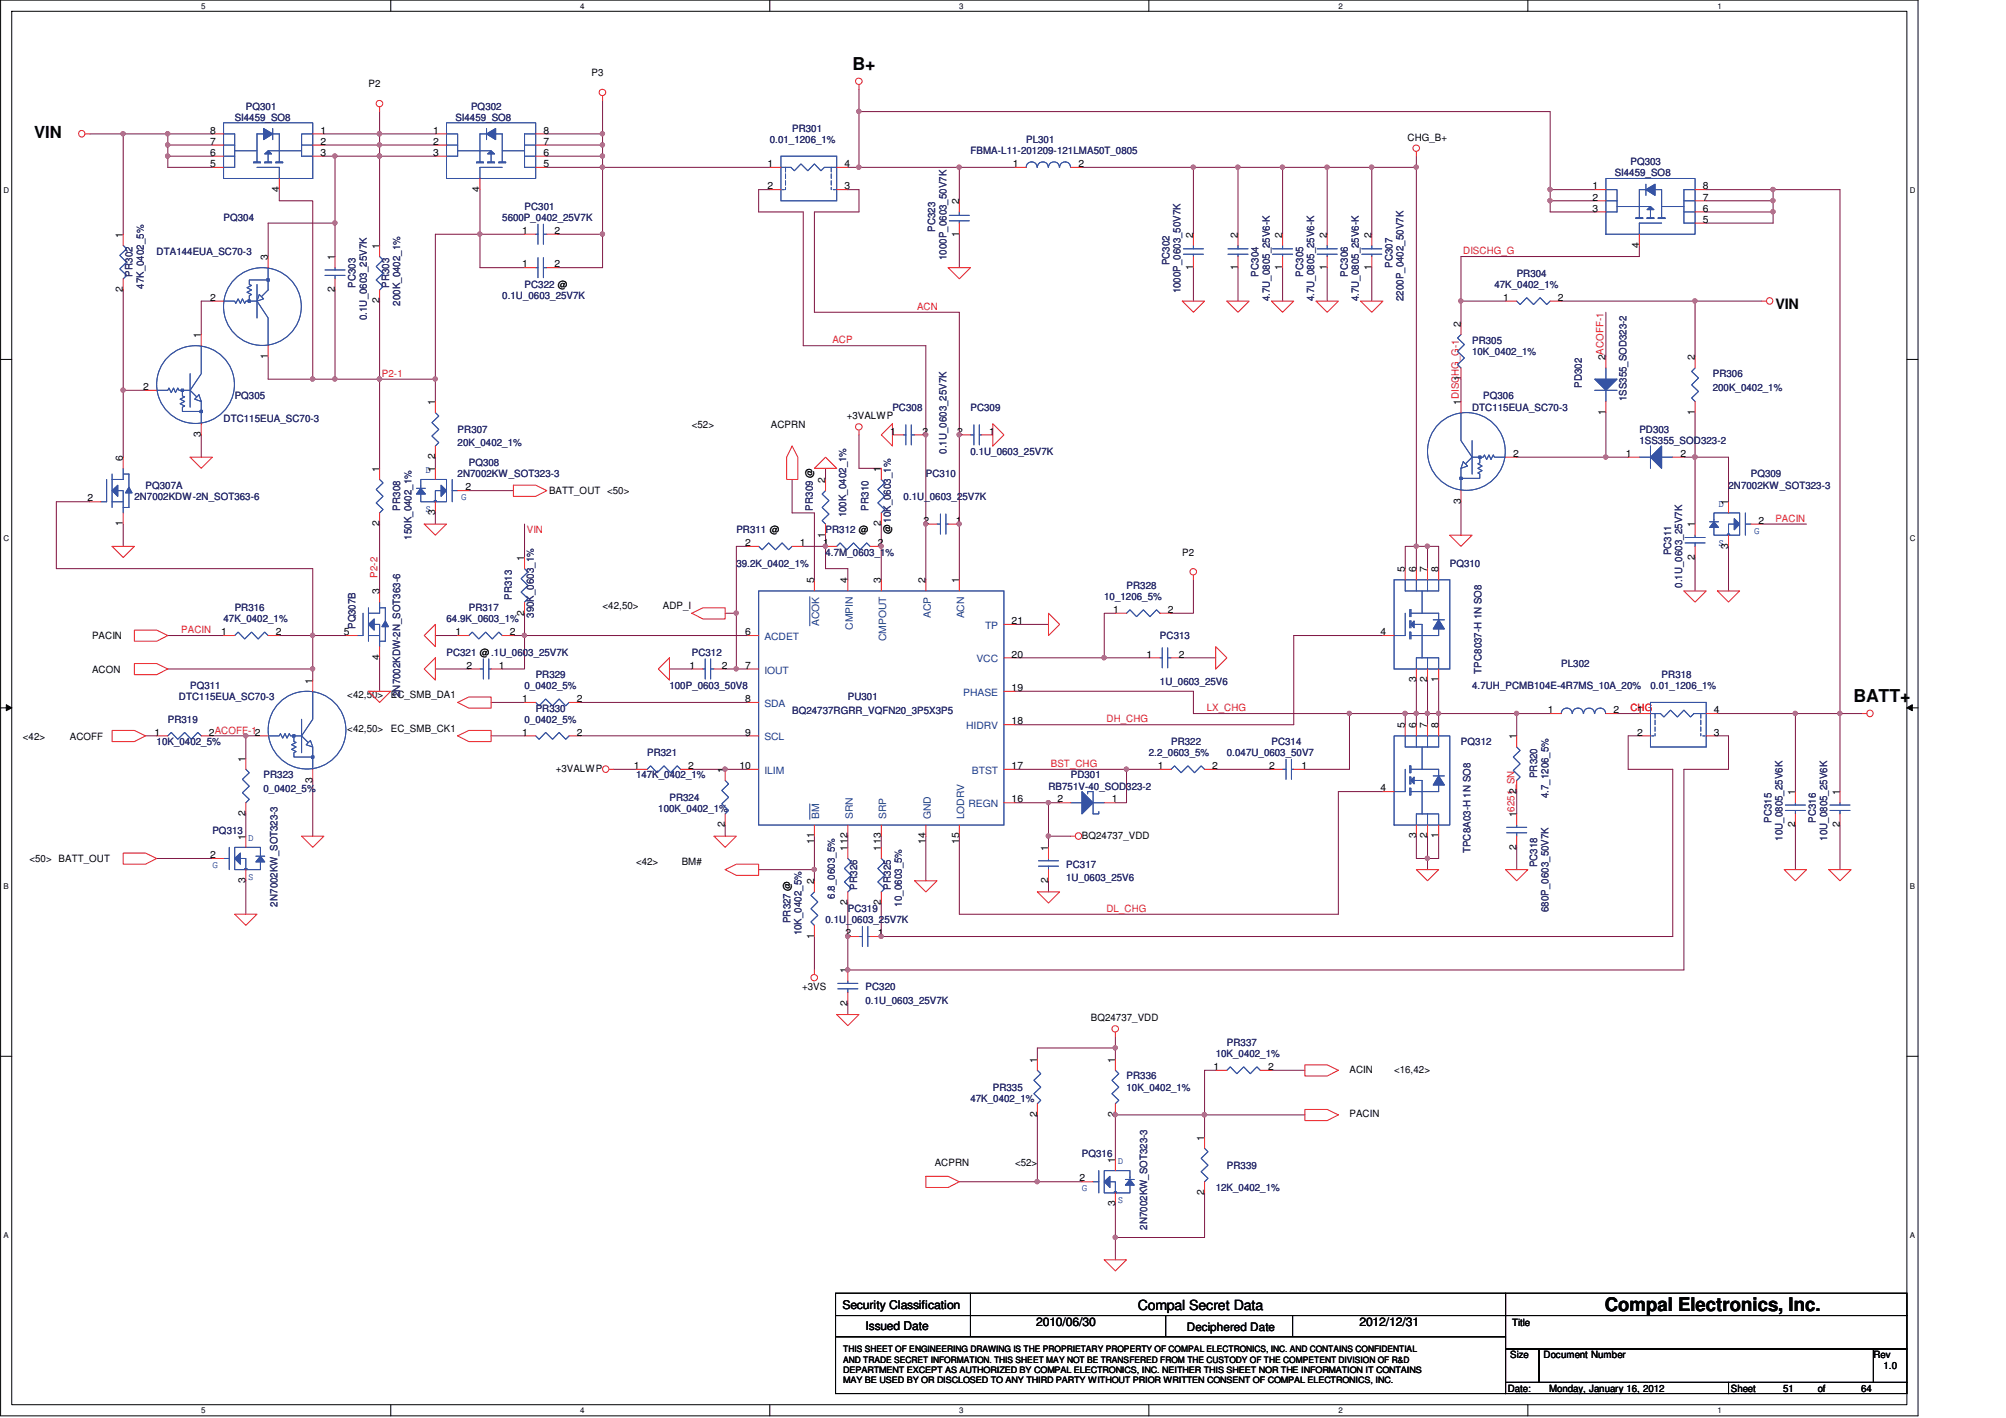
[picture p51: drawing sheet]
<svg xmlns="http://www.w3.org/2000/svg" width="297mm" height="210mm" viewBox="0 0 297 210" stroke-linecap="round" stroke-linejoin="round" font-family="sans-serif">
<defs><g id="words">
<text font-size="2.8" fill="#010202" x="237.6" y="194.1">Compal Electronics, Inc.</text>
<g font-size="2.6" fill="#010202">
<text x="126.2" y="10.3">B+</text>
<text x="274.4" y="104">BATT+</text>
</g>
<text font-size="2.5" fill="#010202" x="5" y="20.4">VIN</text>
<g font-size="2.1" fill="#010202">
<text x="262.9" y="45.8">VIN</text>
<text x="168.5" y="193.9">Compal Secret Data</text>
</g>
<g font-size="1.8" fill="#010202">
<text x="124.7" y="193.8">Security Classification</text>
<text x="128.2" y="196.9">Issued Date</text>
<text x="153.4" y="196.4">2010/06/30</text>
<text x="201.3" y="196.4">2012/12/31</text>
</g>
<text font-size="1.7" fill="#010202" x="175.7" y="197.1">Deciphered Date</text>
<g font-size="1.5" fill="#010202">
<text x="87.6" y="11.3">P3</text>
<text x="54.6" y="12.9">P2</text>
<text x="31.1" y="23.1">6</text>
<text x="31.1" y="21.4">7</text>
<text x="31.1" y="19.8">8</text>
<text x="47.5" y="23.1">3</text>
<text x="47.5" y="21.4">2</text>
<text x="47.5" y="19.8">1</text>
<text x="64.1" y="23.1">3</text>
<text x="64.1" y="21.4">2</text>
<text x="64.1" y="19.8">1</text>
<text x="80.5" y="23.1">6</text>
<text x="80.5" y="21.4">7</text>
<text x="80.5" y="19.8">8</text>
<text x="208.4" y="20.8">CHG_B+</text>
<text x="31.1" y="24.7">5</text>
<text x="41.3" y="28.4" transform="rotate(-90 41.3 28.4)">4</text>
<text x="71" y="28.4" transform="rotate(-90 71 28.4)">4</text>
<text x="80.5" y="24.7">5</text>
<text x="113.6" y="24.7">1</text>
<text x="113.6" y="28">2</text>
<text x="125" y="28">3</text>
<text x="125" y="24.7">4</text>
<text x="150" y="24.7">1</text>
<text x="159.7" y="24.7">2</text>
<text x="235.8" y="29.7">2</text>
<text x="235.8" y="28">1</text>
<text x="252.1" y="29.7">7</text>
<text x="252.1" y="28">8</text>
<text x="18.2" y="35.2" transform="rotate(-90 18.2 35.2)">1</text>
<text x="77.3" y="34.6">1</text>
<text x="82.1" y="34.6">2</text>
<text x="142" y="35" transform="rotate(-90 142 35)">1</text>
<text x="142" y="30.2" transform="rotate(-90 142 30.2)">2</text>
<text x="176.7" y="35.2" transform="rotate(-90 176.7 35.2)">2</text>
<text x="183.3" y="35.2" transform="rotate(-90 183.3 35.2)">2</text>
<text x="189.9" y="35.2" transform="rotate(-90 189.9 35.2)">2</text>
<text x="196.5" y="35.2" transform="rotate(-90 196.5 35.2)">2</text>
<text x="203.1" y="35.2" transform="rotate(-90 203.1 35.2)">2</text>
<text x="235.8" y="31.3">3</text>
<text x="252.1" y="31.3">6</text>
<text x="252.1" y="33">5</text>
<text x="39.7" y="38.5" transform="rotate(-90 39.7 38.5)">3</text>
<text x="49.6" y="38.5" transform="rotate(-90 49.6 38.5)">1</text>
<text x="56.2" y="36.8" transform="rotate(-90 56.2 36.8)">1</text>
<text x="77.3" y="39.6">1</text>
<text x="82.1" y="39.6">2</text>
<text x="176.7" y="40" transform="rotate(-90 176.7 40)">1</text>
<text x="183.3" y="40" transform="rotate(-90 183.3 40)">1</text>
<text x="189.9" y="40" transform="rotate(-90 189.9 40)">1</text>
<text x="196.5" y="40" transform="rotate(-90 196.5 40)">1</text>
<text x="203.1" y="40" transform="rotate(-90 203.1 40)">1</text>
<text x="242.7" y="36.7" transform="rotate(-90 242.7 36.7)">4</text>
<text x="18.2" y="43.3" transform="rotate(-90 18.2 43.3)">2</text>
<text x="31.1" y="44.5">2</text>
<text x="49.6" y="43.3" transform="rotate(-90 49.6 43.3)">2</text>
<text x="56.2" y="44.9" transform="rotate(-90 56.2 44.9)">2</text>
<text x="222.6" y="44.5">1</text>
<text x="230.7" y="44.5">2</text>
<text x="29.8" y="50.1" transform="rotate(-90 29.8 50.1)">1</text>
<text x="39.7" y="53.2" transform="rotate(-90 39.7 53.2)">1</text>
<text x="216.3" y="48.4" transform="rotate(-90 216.3 48.4)">2</text>
<text x="237.8" y="53.4" transform="rotate(-90 237.8 53.4)">2ACOFF-1</text>
<text x="251" y="53.4" transform="rotate(-90 251 53.4)">2</text>
<text x="21.2" y="57.8">2</text>
<text x="64.4" y="60" transform="rotate(-90 64.4 60)">1</text>
<text x="216.3" y="60" transform="rotate(-90 216.3 60)">1DISCHG_G-1</text>
<text x="216.3" y="56.5" transform="rotate(-90 216.3 56.5)">1</text>
<text x="29.8" y="64.7" transform="rotate(-90 29.8 64.7)">3</text>
<text x="102.4" y="63.4">&lt;52&gt;</text>
<text x="114.2" y="63.4">ACPRN</text>
<text x="125.4" y="62.1">+3VALWP</text>
<text x="131.8" y="64.4">1</text>
<text x="136.6" y="64.4">2</text>
<text x="141.7" y="64.4">2</text>
<text x="146.5" y="64.4">1</text>
<text x="237.8" y="61.4" transform="rotate(-90 237.8 61.4)">1</text>
<text x="251" y="61.4" transform="rotate(-90 251 61.4)">1</text>
<text x="18.2" y="68.2" transform="rotate(-90 18.2 68.2)">6</text>
<text x="56.2" y="69.9" transform="rotate(-90 56.2 69.9)">1</text>
<text x="64.4" y="69.9" transform="rotate(-90 64.4 69.9)">1</text>
<text x="64.4" y="68" transform="rotate(-90 64.4 68)">2</text>
<text x="122.2" y="71.5" transform="rotate(-90 122.2 71.5)">2</text>
<text x="130.5" y="69.9" transform="rotate(-90 130.5 69.9)">1</text>
<text x="224.1" y="67.7">2</text>
<text x="240.8" y="67.7">1</text>
<text x="248.8" y="67.7">2</text>
<text x="13" y="74.3">2</text>
<text x="18.2" y="77.9" transform="rotate(-90 18.2 77.9)">1</text>
<text x="56.2" y="77.9" transform="rotate(-90 56.2 77.9)">2</text>
<text x="64.4" y="76.3" transform="rotate(-90 64.4 76.3)">3</text>
<text x="68.9" y="72.6">2</text>
<text x="81.3" y="73.2">BATT_OUT &lt;50&gt;</text>
<text x="130.5" y="77.9" transform="rotate(-90 130.5 77.9)">2</text>
<text x="136.8" y="77.6">2</text>
<text x="141.5" y="77.6">1</text>
<text x="216.3" y="74.6" transform="rotate(-90 216.3 74.6)">3</text>
<text x="255.9" y="74.8" transform="rotate(-90 255.9 74.8)">1</text>
<text x="260.4" y="77.6">2</text>
<text x="77.6" y="83.1" transform="rotate(-90 77.6 83.1)">1</text>
<text x="110.3" y="80.9">2</text>
<text x="118.4" y="80.9">1</text>
<text x="121.9" y="80.9">1</text>
<text x="122.2" y="79.6" transform="rotate(-90 122.2 79.6)">1</text>
<text x="130" y="80.9">2</text>
<text x="131.9" y="79.1" transform="rotate(-90 131.9 79.1)">@10K_0603_1%</text>
<text x="175.1" y="82.3">P2</text>
<text x="251" y="82.9" transform="rotate(-90 251 82.9)">2</text>
<text x="251" y="78.1" transform="rotate(-90 251 78.1)">1</text>
<text x="255.9" y="81.2" transform="rotate(-90 255.9 81.2)">3</text>
<text x="56.2" y="88" transform="rotate(-90 56.2 88)">3</text>
<text x="120.5" y="86.4" transform="rotate(-90 120.5 86.4)">5</text>
<text x="125.5" y="86.4" transform="rotate(-90 125.5 86.4)">4</text>
<text x="130.5" y="86.4" transform="rotate(-90 130.5 86.4)">3</text>
<text x="137.1" y="86.4" transform="rotate(-90 137.1 86.4)">2</text>
<text x="142" y="86.4" transform="rotate(-90 142 86.4)">1</text>
<text x="208" y="84.7" transform="rotate(-90 208 84.7)">5</text>
<text x="209.7" y="84.7" transform="rotate(-90 209.7 84.7)">6</text>
<text x="211.3" y="84.7" transform="rotate(-90 211.3 84.7)">7</text>
<text x="213" y="84.7" transform="rotate(-90 213 84.7)">8</text>
<text x="13.6" y="94.7">PACIN</text>
<text x="32.8" y="94.1">1</text>
<text x="40.8" y="94.1">2</text>
<text x="50.9" y="94.1">5</text>
<text x="67.4" y="94.1">1</text>
<text x="75.5" y="94.1">2</text>
<text x="77.6" y="91.1" transform="rotate(-90 77.6 91.1)">2</text>
<text x="89.2" y="90.2">&lt;42,50&gt;</text>
<text x="98.2" y="90.2">ADP_I</text>
<text x="110.3" y="94.1">6</text>
<text x="149.8" y="92.4">21</text>
<text x="164.8" y="90.8">1</text>
<text x="172.9" y="90.8">2</text>
<text x="204.4" y="94.1">4</text>
<text x="13.6" y="99.6">ACON</text>
<text x="46.3" y="101.2" transform="rotate(-90 46.3 101.2)">1</text>
<text x="56.2" y="97.8" transform="rotate(-90 56.2 97.8)">4</text>
<text x="69.1" y="99">2</text>
<text x="73.9" y="99">1</text>
<text x="102.1" y="99">1</text>
<text x="106.9" y="99">2</text>
<text x="110.3" y="99">7</text>
<text x="149.8" y="97.4">20</text>
<text x="169.8" y="97.4">1</text>
<text x="174.6" y="97.4">2</text>
<text x="209.7" y="101.1" transform="rotate(-90 209.7 101.1)">3</text>
<text x="211.3" y="101.1" transform="rotate(-90 211.3 101.1)">2</text>
<text x="213" y="101.1" transform="rotate(-90 213 101.1)">1</text>
<text x="51.4" y="103.4">&lt;42,50&gt;</text>
<text x="57.9" y="103.4">EC_SMB_DA1</text>
<text x="77.3" y="104">1</text>
<text x="85.4" y="104">2</text>
<text x="110.3" y="104">8</text>
<text x="149.8" y="102.3">19</text>
<text x="149.8" y="107.3">18</text>
<text x="208" y="107.8" transform="rotate(-90 208 107.8)">5</text>
<text x="209.7" y="107.8" transform="rotate(-90 209.7 107.8)">6</text>
<text x="211.3" y="107.8" transform="rotate(-90 211.3 107.8)">7</text>
<text x="213" y="107.8" transform="rotate(-90 213 107.8)">8</text>
<text x="229.2" y="105.6">1</text>
<text x="238.9" y="105.6">2</text>
<text x="242.4" y="105.6">1</text>
<text x="253.8" y="105.6">4</text>
<text x="3.4" y="109.5">&lt;42&gt;</text>
<text x="10.3" y="109.5">ACOFF</text>
<text x="22.9" y="108.9">1</text>
<text x="30.9" y="108.9">2ACOFF-12</text>
<text x="36.4" y="112.8" transform="rotate(-90 36.4 112.8)">1</text>
<text x="51.4" y="108.3">&lt;42,50&gt;</text>
<text x="57.9" y="108.3">EC_SMB_CK1</text>
<text x="77.3" y="108.9">1</text>
<text x="85.4" y="108.9">2</text>
<text x="93.8" y="113.9">1</text>
<text x="101.9" y="113.9">2</text>
<text x="109.5" y="113.9">10</text>
<text x="110.3" y="108.9">9</text>
<text x="149.8" y="113.9">17</text>
<text x="171.4" y="113.9">1</text>
<text x="179.5" y="113.9">2</text>
<text x="187.9" y="113.9">2</text>
<text x="192.7" y="113.9">1</text>
<text x="224.5" y="109.5" transform="rotate(-90 224.5 109.5)">1</text>
<text x="242.4" y="108.9">2</text>
<text x="253.8" y="108.9">3</text>
<text x="46.3" y="115.9" transform="rotate(-90 46.3 115.9)">3</text>
<text x="82.3" y="114.3">+3VALWP</text>
<text x="107.3" y="114.4" transform="rotate(-90 107.3 114.4)">1</text>
<text x="149.8" y="118.8">16</text>
<text x="156.6" y="118.8">2</text>
<text x="164.7" y="118.8">1</text>
<text x="204.4" y="117.2">4</text>
<text x="224.5" y="117.6" transform="rotate(-90 224.5 117.6)">2</text>
<text x="265.8" y="117.7" transform="rotate(-90 265.8 117.7)">1</text>
<text x="272.4" y="117.7" transform="rotate(-90 272.4 117.7)">1</text>
<text x="36.4" y="124.3" transform="rotate(-90 36.4 124.3)">1</text>
<text x="36.4" y="120.9" transform="rotate(-90 36.4 120.9)">2</text>
<text x="107.3" y="122.5" transform="rotate(-90 107.3 122.5)">2</text>
<text x="120.5" y="125" transform="rotate(-90 120.5 125)">11</text>
<text x="125.5" y="126" transform="rotate(-90 125.5 126)">112</text>
<text x="130.5" y="126" transform="rotate(-90 130.5 126)">113</text>
<text x="137.1" y="125" transform="rotate(-90 137.1 125)">14</text>
<text x="142" y="125" transform="rotate(-90 142 125)">15</text>
<text x="155.2" y="126" transform="rotate(-90 155.2 126)">1</text>
<text x="160.2" y="124.2">BQ24737_VDD</text>
<text x="209.7" y="124.2" transform="rotate(-90 209.7 124.2)">3</text>
<text x="211.3" y="124.2" transform="rotate(-90 211.3 124.2)">2</text>
<text x="213" y="124.2" transform="rotate(-90 213 124.2)">1</text>
<text x="224.5" y="125.8" transform="rotate(-90 224.5 125.8)">2</text>
<text x="224.5" y="121" transform="rotate(-90 224.5 121)">16251_SN</text>
<text x="265.8" y="122.5" transform="rotate(-90 265.8 122.5)">2</text>
<text x="272.4" y="122.5" transform="rotate(-90 272.4 122.5)">2</text>
<text x="4.4" y="127.7">&lt;50&gt; BATT_OUT</text>
<text x="31.1" y="127.1">2</text>
<text x="36.4" y="130.8" transform="rotate(-90 36.4 130.8)">3</text>
<text x="94.2" y="128.1">&lt;42&gt;</text>
<text x="101" y="128.1">BM#</text>
<text x="120.5" y="130.9" transform="rotate(-90 120.5 130.9)">2</text>
<text x="155.2" y="130.8" transform="rotate(-90 155.2 130.8)">2</text>
<text x="125.5" y="134.1" transform="rotate(-90 125.5 134.1)">2</text>
<text x="130.5" y="134.1" transform="rotate(-90 130.5 134.1)">2</text>
<text x="120.5" y="139" transform="rotate(-90 120.5 139)">1</text>
<text x="125.2" y="138.6">2</text>
<text x="130" y="138.6">1</text>
<text x="118.8" y="146.6">+3VS</text>
<text x="125.5" y="148.9" transform="rotate(-90 125.5 148.9)">2</text>
<text x="125.5" y="144.1" transform="rotate(-90 125.5 144.1)">1</text>
<text x="161.5" y="151.3">BQ24737_VDD</text>
<text x="153.6" y="157.3" transform="rotate(-90 153.6 157.3)">1</text>
<text x="165.1" y="157.3" transform="rotate(-90 165.1 157.3)">1</text>
<text x="179.7" y="158.4">1</text>
<text x="187.8" y="158.4">2</text>
<text x="199.8" y="158.9">ACIN</text>
<text x="206.4" y="158.9">&lt;16,42&gt;</text>
<text x="153.6" y="165.4" transform="rotate(-90 153.6 165.4)">2</text>
<text x="165.1" y="165.4" transform="rotate(-90 165.1 165.4)">2</text>
<text x="199.8" y="165.5">PACIN</text>
<text x="138.4" y="172.7">ACPRN</text>
<text x="150.3" y="172.7">&lt;52&gt;</text>
<text x="165.1" y="172.2" transform="rotate(-90 165.1 172.2)">1</text>
<text x="178.3" y="168.9" transform="rotate(-90 178.3 168.9)">1</text>
<text x="159.9" y="175">2</text>
<text x="165.1" y="178.6" transform="rotate(-90 165.1 178.6)">3</text>
<text x="178.3" y="177" transform="rotate(-90 178.3 177)">2</text>
<text x="223.9" y="196.3">Title</text>
<text x="223.6" y="201.1">Size</text>
<text x="228.6" y="201.1">Document Number</text>
<text x="277.4" y="201.1">Rev</text>
<text x="278.9" y="202.8">1.0</text>
<text x="223.3" y="206.1">Date:</text>
<text x="229.4" y="206.1">Monday, January 16, 2012</text>
<text x="256.3" y="206.1">Sheet</text>
<text x="264" y="206.1">51</text>
<text x="269.2" y="206.1">of</text>
<text x="275.6" y="206.1">64</text>
</g>
<g font-size="1.5" fill="#282972">
<text x="34.8" y="17.9">SI4459_SO8</text>
<text x="36.4" y="16.2">PQ301</text>
<text x="67.4" y="17.9">SI4459_SO8</text>
<text x="69.8" y="16.2">PQ302</text>
<text x="114" y="21.2">0.01_1206_1%</text>
<text x="117.3" y="19.5">PR301</text>
<text x="143.7" y="22.8">FBMA-L11-201209-121LMA50T_0805</text>
<text x="152" y="21.2">PL301</text>
<text x="239.1" y="26.1">SI4459_SO8</text>
<text x="241.4" y="24.5">PQ303</text>
<text x="33.1" y="32.7">PQ304</text>
<text x="74.4" y="32.7">5600P_0402_25V7K</text>
<text x="77.7" y="31.1">PC301</text>
<text x="138.5" y="34.3" transform="rotate(-90 138.5 34.3)">PC323</text>
<text x="19.6" y="41" transform="rotate(-90 19.6 41)">PR302</text>
<text x="23.2" y="37.7">DTA144EUA_SC70-3</text>
<text x="140.1" y="38.5" transform="rotate(-90 140.1 38.5)">1000P_0603_50V7K</text>
<text x="173.2" y="39.3" transform="rotate(-90 173.2 39.3)">PC302</text>
<text x="186.4" y="41" transform="rotate(-90 186.4 41)">PC304</text>
<text x="193" y="41" transform="rotate(-90 193 41)">PC305</text>
<text x="199.6" y="41" transform="rotate(-90 199.6 41)">PC306</text>
<text x="206.2" y="39.6" transform="rotate(-90 206.2 39.6)">PC307</text>
<text x="224.6" y="41">PR304</text>
<text x="21.3" y="42.8" transform="rotate(-90 21.3 42.8)">47K_0402_5%</text>
<text x="52.7" y="42.6" transform="rotate(-90 52.7 42.6)">PC303</text>
<text x="54.3" y="47.4" transform="rotate(-90 54.3 47.4)">0.1U_0603_25V7K</text>
<text x="57.6" y="42.6" transform="rotate(-90 57.6 42.6)">PR303</text>
<text x="59.3" y="45.3" transform="rotate(-90 59.3 45.3)">200K_0402_1%</text>
<text x="74.4" y="44.3">0.1U_0603_25V7K</text>
<text x="77.7" y="42.6">PC322 @</text>
<text x="174.8" y="43.4" transform="rotate(-90 174.8 43.4)">1000P_0603_50V7K</text>
<text x="188" y="44.6" transform="rotate(-90 188 44.6)">4.7U_0805_25V6-K</text>
<text x="194.6" y="44.6" transform="rotate(-90 194.6 44.6)">4.7U_0805_25V6-K</text>
<text x="201.2" y="44.6" transform="rotate(-90 201.2 44.6)">4.7U_0805_25V6-K</text>
<text x="207.8" y="44.6" transform="rotate(-90 207.8 44.6)">2200P_0402_50V7K</text>
<text x="221.3" y="42.6">47K_0402_1%</text>
<text x="218" y="50.9">PR305</text>
<text x="218" y="52.5">10K_0402_1%</text>
<text x="34.8" y="59.2">PQ305</text>
<text x="219.6" y="59.2">PQ306</text>
<text x="234.2" y="57.5" transform="rotate(-90 234.2 57.5)">PD302</text>
<text x="240.8" y="59.4" transform="rotate(-90 240.8 59.4)">1SS355_SOD323-2</text>
<text x="253.6" y="55.8">PR306</text>
<text x="253.6" y="57.8">200K_0402_1%</text>
<text x="33.1" y="62.5">DTC115EUA_SC70-3</text>
<text x="67.8" y="64.1">PR307</text>
<text x="132.1" y="60.8">PC308</text>
<text x="143.7" y="60.8">PC309</text>
<text x="218" y="60.8">DTC115EUA_SC70-3</text>
<text x="242.7" y="64.1">PD303</text>
<text x="242.7" y="65.8">1SS355_SOD323-2</text>
<text x="67.8" y="66.1">20K_0402_1%</text>
<text x="67.8" y="70.7">2N7002KW_SOT323-3</text>
<text x="69.4" y="69.1">PQ308</text>
<text x="137.1" y="70.7">PC310</text>
<text x="140.1" y="67.2" transform="rotate(-90 140.1 67.2)">0.1U_0603_25V7K</text>
<text x="143.7" y="67.4">0.1U_0603_25V7K</text>
<text x="259.3" y="70.7">PQ309</text>
<text x="19.9" y="74">2N7002KDW-2N_SOT363-6</text>
<text x="21.5" y="72.4">PQ307A</text>
<text x="59.3" y="75.6" transform="rotate(-90 59.3 75.6)">PR308</text>
<text x="120.3" y="75.6" transform="rotate(-90 120.3 75.6)">PR309 @</text>
<text x="125.3" y="76.6" transform="rotate(-90 125.3 76.6)">100K_0402_1%</text>
<text x="128.6" y="75.6" transform="rotate(-90 128.6 75.6)">PR310</text>
<text x="133.8" y="74">0.1U_0603_25V7K</text>
<text x="256" y="72.4">2N7002KW_SOT323-3</text>
<text x="60.9" y="79.9" transform="rotate(-90 60.9 79.9)">150K_0402_1%</text>
<text x="109" y="79">PR311 @</text>
<text x="109" y="83.9">39.2K_0402_1%</text>
<text x="122.2" y="79">PR312 @</text>
<text x="122.2" y="82.3">4.7M_0603_1%</text>
<text x="214.7" y="83.9">PQ310</text>
<text x="247.4" y="82.2" transform="rotate(-90 247.4 82.2)">PC311</text>
<text x="75.8" y="88.8" transform="rotate(-90 75.8 88.8)">PR313</text>
<text x="163.5" y="88.9">10_1206_5%</text>
<text x="166.8" y="87.2">PR328</text>
<text x="249.1" y="87" transform="rotate(-90 249.1 87)">0.1U_0603_25V7K</text>
<text x="33.1" y="92.2">47K_0402_1%</text>
<text x="34.8" y="90.5">PR316</text>
<text x="52.7" y="93.1" transform="rotate(-90 52.7 93.1)">PQ307B</text>
<text x="66.1" y="92.2">64.9K_0603_1%</text>
<text x="69.4" y="90.5">PR317</text>
<text x="79.1" y="91.5" transform="rotate(-90 79.1 91.5)">390K_0603_1%</text>
<text x="171.8" y="94.7">PC313</text>
<text x="66.1" y="97.1">PC321 @.1U_0603_25V7K</text>
<text x="79.3" y="100.4">PR329</text>
<text x="102.4" y="97.1">PC312</text>
<text x="171.8" y="101.4">1U_0603_25V6</text>
<text x="219.4" y="99.7" transform="rotate(-90 219.4 99.7)">TPC8037-H 1N SO8</text>
<text x="231.2" y="98.8">PL302</text>
<text x="246" y="100.4">PR318</text>
<text x="24.8" y="107">PR319</text>
<text x="26.5" y="103.7">DTC115EUA_SC70-3</text>
<text x="28.2" y="102.1">PQ311</text>
<text x="59.3" y="103.2" transform="rotate(-90 59.3 103.2)">2N7002KDW-2N_SOT363-6</text>
<text x="77.7" y="102.1">0_0402_5%</text>
<text x="77.7" y="107">0_0402_5%</text>
<text x="79.3" y="105.4">PR330</text>
<text x="99.1" y="102.1">100P_0603_50V8</text>
<text x="117.3" y="105.7">BQ24737RGRR_VQFN20_3P5X3P5</text>
<text x="125.5" y="103.7">PU301</text>
<text x="218" y="102.1">4.7UH_PCMB104E-4R7MS_10A_20%</text>
<text x="244.4" y="102.1">0.01_1206_1%</text>
<text x="23.2" y="110.3">10K_0402_5%</text>
<text x="95.8" y="112">PR321</text>
<text x="170.1" y="112">2.2_0603_5%</text>
<text x="173.4" y="110.3">PR322</text>
<text x="181.7" y="112">0.047U_0603_50V7</text>
<text x="188.3" y="110.3">PC314</text>
<text x="216.3" y="110.3">PQ312</text>
<text x="39" y="115.3">PR323</text>
<text x="39" y="117.3">0_0402_5%</text>
<text x="94.2" y="115.3">147K_0402_1%</text>
<text x="99.1" y="118.6">PR324</text>
<text x="155.3" y="116.9">RB751V-40_SOD323-2</text>
<text x="158.6" y="115.3">PD301</text>
<text x="227.6" y="115.2" transform="rotate(-90 227.6 115.2)">PR320</text>
<text x="229.3" y="118.2" transform="rotate(-90 229.3 118.2)">4.7_1206_5%</text>
<text x="31.5" y="123.5">PQ313</text>
<text x="97.5" y="120.2">100K_0402_1%</text>
<text x="262.3" y="121.8" transform="rotate(-90 262.3 121.8)">PC315</text>
<text x="264" y="124.5" transform="rotate(-90 264 124.5)">10U_0805_25V6K</text>
<text x="268.9" y="121.8" transform="rotate(-90 268.9 121.8)">PC316</text>
<text x="270.6" y="124.5" transform="rotate(-90 270.6 124.5)">10U_0805_25V6K</text>
<text x="126.9" y="131.7" transform="rotate(-90 126.9 131.7)">PR326</text>
<text x="131.9" y="131.7" transform="rotate(-90 131.9 131.7)">PR325</text>
<text x="157.9" y="128.5">PC317</text>
<text x="157.9" y="130.5">1U_0603_25V6</text>
<text x="217.7" y="126.3" transform="rotate(-90 217.7 126.3)">TPC8A03-H 1N SO8</text>
<text x="227.6" y="128.4" transform="rotate(-90 227.6 128.4)">PC318</text>
<text x="41.1" y="134.2" transform="rotate(-90 41.1 134.2)">2N7002KW_SOT323-3</text>
<text x="117" y="136.7" transform="rotate(-90 117 136.7)">PR327 @</text>
<text x="122.2" y="136.7">0.1U_0603_25V7K</text>
<text x="123.6" y="133.1" transform="rotate(-90 123.6 133.1)">6.8_0603_5%</text>
<text x="125.5" y="135.1">PC319</text>
<text x="133.5" y="134.2" transform="rotate(-90 133.5 134.2)">10_0603_5%</text>
<text x="229.3" y="135" transform="rotate(-90 229.3 135)">680P_0603_50V7K</text>
<text x="118.7" y="138.5" transform="rotate(-90 118.7 138.5)">10K_0402_5%</text>
<text x="128.2" y="146.6">PC320</text>
<text x="128.2" y="148.6">0.1U_0603_25V7K</text>
<text x="181.7" y="154.9">PR337</text>
<text x="147" y="161.5">PR335</text>
<text x="166.8" y="159.8">PR336</text>
<text x="166.8" y="161.5">10K_0402_1%</text>
<text x="180" y="156.5">10K_0402_1%</text>
<text x="143.7" y="163.1">47K_0402_1%</text>
<text x="160.2" y="171.4">PQ316</text>
<text x="181.7" y="173.1">PR339</text>
<text x="180" y="176.4">12K_0402_1%</text>
<text x="169.9" y="182.1" transform="rotate(-90 169.9 182.1)">2N7002KW_SOT323-3</text>
</g>
<g font-size="1.5" fill="#ed2024">
<text x="216.7" y="37.6">DISCHG_G</text>
<text x="135.8" y="45.9">ACN</text>
<text x="123.3" y="50.9">ACP</text>
<text x="56.6" y="55.8">P2-1</text>
<text x="262.9" y="77.3">PACIN</text>
<text x="78" y="78.9">VIN</text>
<text x="55.9" y="85.5" transform="rotate(-90 55.9 85.5)">P2-2</text>
<text x="26.8" y="93.8">PACIN</text>
<text x="163.8" y="107">DH_CHG</text>
<text x="178.7" y="105.3">LX_CHG</text>
<text x="241.4" y="105.3">CHG</text>
<text x="155.6" y="113.6">BST_CHG</text>
<text x="163.8" y="135">DL_CHG</text>
</g>
<g font-size="1.5" fill="#3553a4">
<text x="63" y="70.1">D</text>
<text x="63" y="75.9">S</text>
<text x="68.3" y="74">G</text>
<text x="254.5" y="75">D</text>
<text x="254.5" y="80.8">S</text>
<text x="259.8" y="79">G</text>
<text x="36.7" y="124.5">D</text>
<text x="31.5" y="128.5">G</text>
<text x="36.7" y="130.3">S</text>
<text x="165.5" y="172.4">D</text>
<text x="160.2" y="176.4">G</text>
<text x="165.5" y="178.2">S</text>
</g>
<g font-size="1.5" fill="#1b437d">
<text x="113.2" y="94.8">ACDET</text>
<text x="121.3" y="92.7" transform="rotate(-90 121.3 92.7)">ACOK</text>
<text x="126.3" y="93.3" transform="rotate(-90 126.3 93.3)">CMPIN</text>
<text x="131.2" y="95" transform="rotate(-90 131.2 95)">CMPOUT</text>
<text x="137.8" y="91.5" transform="rotate(-90 137.8 91.5)">ACP</text>
<text x="142.8" y="91.6" transform="rotate(-90 142.8 91.6)">ACN</text>
<text x="145.9" y="93.1">TP</text>
<text x="113.2" y="99.7">IOUT</text>
<text x="144.6" y="98.1">VCC</text>
<text x="113.2" y="104.7">SDA</text>
<text x="142.6" y="103">PHASE</text>
<text x="143.1" y="108">HIDRV</text>
<text x="113.2" y="109.6">SCL</text>
<text x="113.2" y="114.6">ILIM</text>
<text x="143.4" y="119.6">REGN</text>
<text x="143.9" y="114.6">BTST</text>
<text x="121.3" y="121.3" transform="rotate(-90 121.3 121.3)">BM</text>
<text x="126.3" y="121.3" transform="rotate(-90 126.3 121.3)">SRN</text>
<text x="131.2" y="121.3" transform="rotate(-90 131.2 121.3)">SRP</text>
<text x="137.8" y="121.3" transform="rotate(-90 137.8 121.3)">GND</text>
<text x="142.8" y="121.3" transform="rotate(-90 142.8 121.3)">LODRV</text>
</g>
<g font-size="1.3" fill="#010202">
<text x="124.9" y="200.3">THIS SHEET OF ENGINEERING DRAWING IS THE PROPRIETARY PROPERTY OF COMPAL ELECTRONICS, INC. AND CONTAINS CONFIDENTIAL</text>
<text x="124.9" y="201.8">AND TRADE SECRET INFORMATION. THIS SHEET MAY NOT BE TRANSFERED FROM THE CUSTODY OF THE COMPETENT DIVISION OF R&amp;D</text>
<text x="124.9" y="203.3">DEPARTMENT EXCEPT AS AUTHORIZED BY COMPAL ELECTRONICS, INC. NEITHER THIS SHEET NOR THE INFORMATION IT CONTAINS</text>
<text x="124.9" y="204.8">MAY BE USED BY OR DISCLOSED TO ANY THIRD PARTY WITHOUT PRIOR WRITTEN CONSENT OF COMPAL ELECTRONICS, INC.</text>
</g>
<g font-size="1.2" fill="#010202">
<text x="29.8" y="1.3">5</text>
<text x="85.9" y="1.3">4</text>
<text x="142.1" y="1.3">3</text>
<text x="198.2" y="1.3">2</text>
<text x="254.3" y="1.3">1</text>
<text x=".5" y="28.5">D</text>
<text x="282.8" y="28.5">D</text>
<text x=".5" y="80.1">C</text>
<text x="282.8" y="80.1">C</text>
<text x=".5" y="131.7">B</text>
<text x="282.8" y="131.7">B</text>
<text x=".5" y="183.3">A</text>
<text x="282.8" y="183.3">A</text>
<text x="29.8" y="209.3">5</text>
<text x="85.9" y="209.3">4</text>
<text x="142.1" y="209.3">3</text>
<text x="198.2" y="209.3">2</text>
<text x="254.3" y="209.3">1</text>
</g>
</g></defs>
<path d="M.1 0h283.9v209.7h-283.9zM1.7 1.7h280.7v206.3h-280.7z" fill="none" stroke="#010202" stroke-width=".15"/>
<g fill="#fff">
<path d="M29.8 .2h.6v1.3h-.6z"/>
<path d="M29.8 208.2h.6v1.3h-.6z"/>
</g>
<path d="M57.9 0v1.7M57.9 208v1.7" fill="none" stroke="#010202" stroke-width=".15"/>
<g fill="#fff">
<path d="M85.9 .2h.6v1.3h-.6z"/>
<path d="M85.9 208.2h.6v1.3h-.6z"/>
</g>
<path d="M114 0v1.7M114 208v1.7" fill="none" stroke="#010202" stroke-width=".15"/>
<g fill="#fff">
<path d="M142 .2h.6v1.3h-.6z"/>
<path d="M142 208.2h.6v1.3h-.6z"/>
</g>
<path d="M170.1 0v1.7M170.1 208v1.7" fill="none" stroke="#010202" stroke-width=".15"/>
<g fill="#fff">
<path d="M198.2 .2h.6v1.3h-.6z"/>
<path d="M198.2 208.2h.6v1.3h-.6z"/>
</g>
<path d="M226.2 0v1.7M226.2 208v1.7" fill="none" stroke="#010202" stroke-width=".15"/>
<g fill="#fff">
<path d="M254.3 .2h.6v1.3h-.6z"/>
<path d="M254.3 208.2h.6v1.3h-.6z"/>
<path d="M.5 27.4h.8v1.4h-.8z"/>
<path d="M282.8 27.4h.8v1.4h-.8z"/>
<path d="M.5 79h.8v1.3h-.8z"/>
<path d="M282.8 79h.8v1.3h-.8z"/>
</g>
<path d="M.1 53.2h1.6M282.4 53.2h1.6" fill="none" stroke="#010202" stroke-width=".15"/>
<g fill="#fff">
<path d="M.5 130.6h.7v1.3h-.7z"/>
<path d="M282.8 130.6h.7v1.3h-.7z"/>
</g>
<path d="M.1 104.8h1.6M282.4 104.8h1.6" fill="none" stroke="#010202" stroke-width=".15"/>
<path d="M.9 104.4l.8 .4-.8 .4z" fill="#010202"/>
<path d="M.9 104.4l.8 .4-.8 .4z" fill="none" stroke="#010202" stroke-width=".15"/>
<path d="M282.4 104.8l.8-.4v.8z" fill="#010202"/>
<path d="M282.4 104.8l.8-.4v.8z" fill="none" stroke="#010202" stroke-width=".15"/>
<g fill="#fff">
<path d="M.5 182.2h.7v1.3h-.7z"/>
<path d="M282.8 182.2h.7v1.3h-.7z"/>
</g>
<path d="M.1 156.4h1.6M282.4 156.4h1.6" fill="none" stroke="#010202" stroke-width=".15"/>
<path d="M166.8 113.9h5" fill="none" stroke="#7f1442" stroke-width=".15"/>
<circle cx="166.8" cy="113.9" r=".32" fill="#ba54a0"/>
<circle cx="166.8" cy="113.9" r=".32" fill="none" stroke="#ba54a0" stroke-width=".15"/>
<path d="M118.9 51.2h18.2M130.5 138.7h117.2" fill="none" stroke="#7f1442" stroke-width=".15"/>
<circle cx="130.5" cy="138.7" r=".32" fill="#ba54a0"/>
<circle cx="130.5" cy="138.7" r=".32" fill="none" stroke="#ba54a0" stroke-width=".15"/>
<path d="M112.3 28.1h1.7M216.3 38h26.4M120.6 46.2h21.5M8.3 84.2h38M41.4 94.1h4.9M241.1 109h1.6M142 135.4h56.2M209.7 123.8v3.3h1.7v1.7M211.4 123.8v3.3h1.6" fill="none" stroke="#7f1442" stroke-width=".15"/>
<circle cx="211.4" cy="127.1" r=".32" fill="#ba54a0"/>
<circle cx="211.4" cy="127.1" r=".32" fill="none" stroke="#ba54a0" stroke-width=".15"/>
<path d="M224.6 105.7h4.9M213 123.8v3.3" fill="none" stroke="#7f1442" stroke-width=".15"/>
<circle cx="224.6" cy="105.6" r=".32" fill="#ba54a0"/>
<circle cx="224.6" cy="105.6" r=".32" fill="none" stroke="#ba54a0" stroke-width=".15"/>
<path d="M209.7 105.7h1.7" fill="none" stroke="#7f1442" stroke-width=".15"/>
<circle cx="209.7" cy="105.6" r=".32" fill="#ba54a0"/>
<circle cx="209.7" cy="105.6" r=".32" fill="none" stroke="#ba54a0" stroke-width=".15"/>
<path d="M199.8 105.7h8.3M213 100.7v5" fill="none" stroke="#7f1442" stroke-width=".15"/>
<circle cx="208.1" cy="105.6" r=".32" fill="#ba54a0"/>
<circle cx="208.1" cy="105.6" r=".32" fill="none" stroke="#ba54a0" stroke-width=".15"/>
<path d="M46.3 115.6v8.2M213 105.7h11.6v3.3M107.4 122.2v1.6" fill="none" stroke="#7f1442" stroke-width=".15"/>
<circle cx="213" cy="105.6" r=".32" fill="#ba54a0"/>
<circle cx="213" cy="105.6" r=".32" fill="none" stroke="#ba54a0" stroke-width=".15"/>
<path d="M127.2 16.5v8.3h-1.7M81 21.5h8.2M176.7 39.6v5M196.5 24.8h6.6M56.2 77.6v9.9M211.4 100.7v5M256 109v4.9" fill="none" stroke="#7f1442" stroke-width=".15"/>
<circle cx="89.2" cy="21.5" r=".32" fill="#ba54a0"/>
<circle cx="89.2" cy="21.5" r=".32" fill="none" stroke="#ba54a0" stroke-width=".15"/>
<path d="M252.6 28.1h10M249.3 113.9h6.7M125.5 143.6h123.8" fill="none" stroke="#7f1442" stroke-width=".15"/>
<circle cx="125.5" cy="143.6" r=".32" fill="#ba54a0"/>
<circle cx="125.5" cy="143.6" r=".32" fill="none" stroke="#ba54a0" stroke-width=".15"/>
<path d="M252.6 31.4h10v1.6h-10" fill="none" stroke="#7f1442" stroke-width=".15"/>
<circle cx="262.5" cy="31.4" r=".32" fill="#ba54a0"/>
<circle cx="262.5" cy="31.4" r=".32" fill="none" stroke="#ba54a0" stroke-width=".15"/>
<path d="M127.2 16.5h102.3M125.5 28.1h1.7M183.3 39.6v5M189.9 39.6v5M196.5 39.6v5M252.6 29.7h10M262.6 28.1h9.9" fill="none" stroke="#7f1442" stroke-width=".15"/>
<circle cx="127.2" cy="16.5" r=".32" fill="#ba54a0"/>
<circle cx="127.2" cy="16.5" r=".32" fill="none" stroke="#ba54a0" stroke-width=".15"/>
<path d="M127.2 13.2v3.3M64.5 34.7v21.4h-8.3M127.2 28.1v3.3h-6.6M199.8 105.7v8.2h-6.6" fill="none" stroke="#7f1442" stroke-width=".15"/>
<circle cx="199.8" cy="105.6" r=".32" fill="#ba54a0"/>
<circle cx="199.8" cy="105.6" r=".32" fill="none" stroke="#ba54a0" stroke-width=".15"/>
<path d="M71.1 28.1v6.6M176.7 24.8v9.9M176.7 105.7h23.1M265.9 122.2v6.6" fill="none" stroke="#7f1442" stroke-width=".15"/>
<circle cx="176.7" cy="24.8" r=".32" fill="#ba54a0"/>
<circle cx="176.7" cy="24.8" r=".32" fill="none" stroke="#ba54a0" stroke-width=".15"/>
<path d="M237.8 46.2v6.6M251 44.6v8.2M130.5 77.6v3.3M237.8 61.1v6.6h3.3M249.3 67.7h1.7M251 61.1v6.6M251 67.7v9.9M251 82.6v4.9M254.3 105.7h11.6" fill="none" stroke="#7f1442" stroke-width=".15"/>
<circle cx="251" cy="67.7" r=".32" fill="#ba54a0"/>
<circle cx="251" cy="67.7" r=".32" fill="none" stroke="#ba54a0" stroke-width=".15"/>
<path d="M251 67.7h5" fill="none" stroke="#7f1442" stroke-width=".15"/>
<circle cx="251" cy="67.7" r=".32" fill="#ba54a0"/>
<circle cx="251" cy="67.7" r=".32" fill="none" stroke="#ba54a0" stroke-width=".15"/>
<path d="M224.6 67.7h13.2M256 67.7v6.6M260.9 77.6h6.6M256 80.9v6.6" fill="none" stroke="#7f1442" stroke-width=".15"/>
<circle cx="237.8" cy="67.7" r=".32" fill="#ba54a0"/>
<circle cx="237.8" cy="67.7" r=".32" fill="none" stroke="#ba54a0" stroke-width=".15"/>
<path d="M64.5 34.7h6.6M247.7 113.9v24.8M125.5 138.7v4.9M142 123.8v11.6M155.3 130.4v1.7" fill="none" stroke="#7f1442" stroke-width=".15"/>
<circle cx="125.5" cy="138.7" r=".32" fill="#ba54a0"/>
<circle cx="125.5" cy="138.7" r=".32" fill="none" stroke="#ba54a0" stroke-width=".15"/>
<path d="M64.5 67.7v1.7M69.4 72.7h6.6M122.2 69.4v1.6M64.5 94.1h3.3M76 94.1h1.7M130.5 80.9v5M163.5 97.4h6.6M21.5 109h1.7M249.3 113.9v29.7M130.5 133.7v5" fill="none" stroke="#7f1442" stroke-width=".15"/>
<circle cx="130.5" cy="80.9" r=".32" fill="#ba54a0"/>
<circle cx="130.5" cy="80.9" r=".32" fill="none" stroke="#ba54a0" stroke-width=".15"/>
<path d="M122.2 80.9v3.3M150.3 118.9h5" fill="none" stroke="#7f1442" stroke-width=".15"/>
<circle cx="122.2" cy="80.9" r=".32" fill="#ba54a0"/>
<circle cx="122.2" cy="80.9" r=".32" fill="none" stroke="#ba54a0" stroke-width=".15"/>
<g fill="none" stroke="#7f1442" stroke-width=".15">
<path d="M18.2 77.6v3.3M77.7 77.6v5M127.2 64.4v5M46.3 84.2v9.9M99.1 99.1h3.3M107.4 99.1h1.6M109 80.9v9.9h-1.6M122.2 84.2h3.3v1.7M175.1 97.4h4.9M36.4 109v3.3M150.3 113.9h16.5v5h-1.6M125.5 123.8v1.7"/>
<path d="M125.5 133.7v5M137.1 123.8v6.6M125.5 148.6v1.6"/>
</g>
<circle cx="36.4" cy="108.9" r=".32" fill="#ba54a0"/>
<circle cx="36.4" cy="108.9" r=".32" fill="none" stroke="#ba54a0" stroke-width=".15"/>
<path d="M231.2 44.6h19.8M122.2 79.3v1.6M31.5 109h4.9M155.3 118.9h1.6" fill="none" stroke="#7f1442" stroke-width=".15"/>
<circle cx="155.2" cy="118.8" r=".32" fill="#ba54a0"/>
<circle cx="155.2" cy="118.8" r=".32" fill="none" stroke="#ba54a0" stroke-width=".15"/>
<path d="M114 24.8h-24.8v9.9h-6.6M127.2 69.4h3.3M36.4 120.5v3.3" fill="none" stroke="#7f1442" stroke-width=".15"/>
<circle cx="89.2" cy="34.7" r=".32" fill="#ba54a0"/>
<circle cx="89.2" cy="34.7" r=".32" fill="none" stroke="#ba54a0" stroke-width=".15"/>
<circle cx="89.2" cy="24.8" r=".32" fill="#ba54a0"/>
<circle cx="89.2" cy="24.8" r=".32" fill="none" stroke="#ba54a0" stroke-width=".15"/>
<path d="M49.6 56.1h6.6M118.9 80.9h3.3" fill="none" stroke="#7f1442" stroke-width=".15"/>
<circle cx="49.6" cy="56.1" r=".32" fill="#ba54a0"/>
<circle cx="49.6" cy="56.1" r=".32" fill="none" stroke="#ba54a0" stroke-width=".15"/>
<path d="M24.8 99.1h21.5" fill="none" stroke="#7f1442" stroke-width=".15"/>
<circle cx="46.3" cy="99" r=".32" fill="#ba54a0"/>
<circle cx="46.3" cy="99" r=".32" fill="none" stroke="#ba54a0" stroke-width=".15"/>
<path d="M46.3 94.1v5" fill="none" stroke="#7f1442" stroke-width=".15"/>
<circle cx="46.3" cy="94.1" r=".32" fill="#ba54a0"/>
<circle cx="46.3" cy="94.1" r=".32" fill="none" stroke="#ba54a0" stroke-width=".15"/>
<path d="M120.6 128.8v1.6" fill="none" stroke="#7f1442" stroke-width=".15"/>
<circle cx="120.6" cy="128.8" r=".32" fill="#ba54a0"/>
<circle cx="120.6" cy="128.8" r=".32" fill="none" stroke="#ba54a0" stroke-width=".15"/>
<path d="M118.9 31.4v19.8M137.1 77.6v8.3M85.9 109h24.8M208.1 105.7v1.6" fill="none" stroke="#7f1442" stroke-width=".15"/>
<circle cx="137.1" cy="77.6" r=".32" fill="#ba54a0"/>
<circle cx="137.1" cy="77.6" r=".32" fill="none" stroke="#ba54a0" stroke-width=".15"/>
<path d="M71.1 34.7h6.6" fill="none" stroke="#7f1442" stroke-width=".15"/>
<circle cx="71" cy="34.7" r=".32" fill="#ba54a0"/>
<circle cx="71" cy="34.7" r=".32" fill="none" stroke="#ba54a0" stroke-width=".15"/>
<path d="M107.4 113.9h3.3" fill="none" stroke="#7f1442" stroke-width=".15"/>
<circle cx="107.4" cy="113.9" r=".32" fill="#ba54a0"/>
<circle cx="107.4" cy="113.9" r=".32" fill="none" stroke="#ba54a0" stroke-width=".15"/>
<path d="M120.6 31.4v14.8M109 90.8v8.3M109 80.9h1.7M150.3 92.5h5M191.6 94.1v13.2M176.7 102.4v3.3M208.1 105.7h1.6M211.4 105.7v1.6" fill="none" stroke="#7f1442" stroke-width=".15"/>
<circle cx="109" cy="90.8" r=".32" fill="#ba54a0"/>
<circle cx="109" cy="90.8" r=".32" fill="none" stroke="#ba54a0" stroke-width=".15"/>
<path d="M109 99.1h1.7" fill="none" stroke="#7f1442" stroke-width=".15"/>
<circle cx="109" cy="99" r=".32" fill="#ba54a0"/>
<circle cx="109" cy="99" r=".32" fill="none" stroke="#ba54a0" stroke-width=".15"/>
<path d="M142 77.6v8.3" fill="none" stroke="#7f1442" stroke-width=".15"/>
<circle cx="142" cy="77.6" r=".32" fill="#ba54a0"/>
<circle cx="142" cy="77.6" r=".32" fill="none" stroke="#ba54a0" stroke-width=".15"/>
<path d="M77.7 94.1h33M90.9 113.9h3.3M150.3 107.3h41.3M213 105.7v1.6M23.2 127.1h8.3M36.4 130.4v5" fill="none" stroke="#7f1442" stroke-width=".15"/>
<circle cx="77.6" cy="94.1" r=".32" fill="#ba54a0"/>
<circle cx="77.6" cy="94.1" r=".32" fill="none" stroke="#ba54a0" stroke-width=".15"/>
<path d="M209.7 24.8v56.1h-1.6v3.3M150.3 102.4h26.4M120.6 138.7v4.9" fill="none" stroke="#7f1442" stroke-width=".15"/>
<circle cx="209.7" cy="24.8" r=".32" fill="#ba54a0"/>
<circle cx="209.7" cy="24.8" r=".32" fill="none" stroke="#ba54a0" stroke-width=".15"/>
<path d="M137.1 51.2v13.2M142.1 46.2v18.2M209.7 80.9h1.7M102.4 113.9h5" fill="none" stroke="#7f1442" stroke-width=".15"/>
<circle cx="211.4" cy="80.9" r=".32" fill="#ba54a0"/>
<circle cx="211.4" cy="80.9" r=".32" fill="none" stroke="#ba54a0" stroke-width=".15"/>
<path d="M48 19.8h8.2M77.7 90.8v3.3M213 80.9v3.3M224.6 117.2v3.3" fill="none" stroke="#7f1442" stroke-width=".15"/>
<circle cx="56.2" cy="19.8" r=".32" fill="#ba54a0"/>
<circle cx="56.2" cy="19.8" r=".32" fill="none" stroke="#ba54a0" stroke-width=".15"/>
<path d="M18.2 19.8v14.9M49.6 33h-9.9v5M31.5 44.6h-1.7v4.9" fill="none" stroke="#7f1442" stroke-width=".15"/>
<circle cx="18.2" cy="19.8" r=".32" fill="#ba54a0"/>
<circle cx="18.2" cy="19.8" r=".32" fill="none" stroke="#ba54a0" stroke-width=".15"/>
<path d="M13.3 19.8h4.9M56.2 16.5v3.3M18.2 57.8h3.3" fill="none" stroke="#7f1442" stroke-width=".15"/>
<circle cx="18.2" cy="57.8" r=".32" fill="#ba54a0"/>
<circle cx="18.2" cy="57.8" r=".32" fill="none" stroke="#ba54a0" stroke-width=".15"/>
<path d="M89.2 19.8v1.7M48 23.1h1.6v9.9M48 21.5h8.2M176.7 24.8h6.6M18.2 42.9v14.9M46.3 56.1h3.3M29.8 64.4v3.3" fill="none" stroke="#7f1442" stroke-width=".15"/>
<circle cx="49.6" cy="33" r=".32" fill="#ba54a0"/>
<circle cx="49.6" cy="33" r=".32" fill="none" stroke="#ba54a0" stroke-width=".15"/>
<circle cx="49.6" cy="23.1" r=".32" fill="#ba54a0"/>
<circle cx="49.6" cy="23.1" r=".32" fill="none" stroke="#ba54a0" stroke-width=".15"/>
<path d="M49.6 23.1h6.6M272.5 28.1v77.6M39.7 52.8v3.3" fill="none" stroke="#7f1442" stroke-width=".15"/>
<circle cx="272.4" cy="105.6" r=".32" fill="#ba54a0"/>
<circle cx="272.4" cy="105.6" r=".32" fill="none" stroke="#ba54a0" stroke-width=".15"/>
<path d="M262.6 29.7v1.7M18.2 57.8v9.9" fill="none" stroke="#7f1442" stroke-width=".15"/>
<circle cx="262.5" cy="29.7" r=".32" fill="#ba54a0"/>
<circle cx="262.5" cy="29.7" r=".32" fill="none" stroke="#ba54a0" stroke-width=".15"/>
<path d="M262.6 28.1v1.6" fill="none" stroke="#7f1442" stroke-width=".15"/>
<circle cx="262.5" cy="28.1" r=".32" fill="#ba54a0"/>
<circle cx="262.5" cy="28.1" r=".32" fill="none" stroke="#ba54a0" stroke-width=".15"/>
<path d="M24.8 19.8v1.7h6.7M229.5 16.5v11.6M24.8 24.8h6.7" fill="none" stroke="#7f1442" stroke-width=".15"/>
<circle cx="24.8" cy="21.5" r=".32" fill="#ba54a0"/>
<circle cx="24.8" cy="21.5" r=".32" fill="none" stroke="#ba54a0" stroke-width=".15"/>
<path d="M24.8 21.5v1.6" fill="none" stroke="#7f1442" stroke-width=".15"/>
<circle cx="24.8" cy="23.1" r=".32" fill="#ba54a0"/>
<circle cx="24.8" cy="23.1" r=".32" fill="none" stroke="#ba54a0" stroke-width=".15"/>
<path d="M31.5 23.1h-6.7v1.7M41.4 28.1v1.6h4.9v26.4M242.7 36.3v1.7M46.3 99.1v1.6" fill="none" stroke="#7f1442" stroke-width=".15"/>
<circle cx="46.3" cy="56.1" r=".32" fill="#ba54a0"/>
<circle cx="46.3" cy="56.1" r=".32" fill="none" stroke="#ba54a0" stroke-width=".15"/>
<path d="M39.7 56.1h6.6M64.5 56.1v3.3M64.5 76v1.6" fill="none" stroke="#7f1442" stroke-width=".15"/>
<circle cx="64.4" cy="56.1" r=".32" fill="#ba54a0"/>
<circle cx="64.4" cy="56.1" r=".32" fill="none" stroke="#ba54a0" stroke-width=".15"/>
<path d="M81 19.8h8.2" fill="none" stroke="#7f1442" stroke-width=".15"/>
<circle cx="89.2" cy="19.8" r=".32" fill="#ba54a0"/>
<circle cx="89.2" cy="19.8" r=".32" fill="none" stroke="#ba54a0" stroke-width=".15"/>
<path d="M56.2 56.1v13.3" fill="none" stroke="#7f1442" stroke-width=".15"/>
<circle cx="56.2" cy="56.1" r=".32" fill="#ba54a0"/>
<circle cx="56.2" cy="56.1" r=".32" fill="none" stroke="#ba54a0" stroke-width=".15"/>
<path d="M24.8 19.8h6.7M89.2 14.9v4.9M89.2 23.1v1.7" fill="none" stroke="#7f1442" stroke-width=".15"/>
<circle cx="24.8" cy="19.8" r=".32" fill="#ba54a0"/>
<circle cx="24.8" cy="19.8" r=".32" fill="none" stroke="#ba54a0" stroke-width=".15"/>
<path d="M56.2 19.8h8.3M56.2 23.1h8.3" fill="none" stroke="#7f1442" stroke-width=".15"/>
<circle cx="56.2" cy="19.8" r=".32" fill="#ba54a0"/>
<circle cx="56.2" cy="19.8" r=".32" fill="none" stroke="#ba54a0" stroke-width=".15"/>
<path d="M81 23.1h8.2" fill="none" stroke="#7f1442" stroke-width=".15"/>
<circle cx="89.2" cy="23.1" r=".32" fill="#ba54a0"/>
<circle cx="89.2" cy="23.1" r=".32" fill="none" stroke="#ba54a0" stroke-width=".15"/>
<path d="M81 24.8h8.2M56.2 44.6v11.5" fill="none" stroke="#7f1442" stroke-width=".15"/>
<circle cx="56.2" cy="56.1" r=".32" fill="#ba54a0"/>
<circle cx="56.2" cy="56.1" r=".32" fill="none" stroke="#ba54a0" stroke-width=".15"/>
<path d="M49.6 33v5M265.9 105.7v11.5" fill="none" stroke="#7f1442" stroke-width=".15"/>
<circle cx="265.8" cy="105.6" r=".32" fill="#ba54a0"/>
<circle cx="265.8" cy="105.6" r=".32" fill="none" stroke="#ba54a0" stroke-width=".15"/>
<path d="M56.2 21.5h8.3M56.2 23.1v13.2M49.6 42.9v13.2" fill="none" stroke="#7f1442" stroke-width=".15"/>
<circle cx="56.2" cy="23.1" r=".32" fill="#ba54a0"/>
<circle cx="56.2" cy="23.1" r=".32" fill="none" stroke="#ba54a0" stroke-width=".15"/>
<path d="M209.7 80.9v3.3" fill="none" stroke="#7f1442" stroke-width=".15"/>
<circle cx="209.7" cy="80.9" r=".32" fill="#ba54a0"/>
<circle cx="209.7" cy="80.9" r=".32" fill="none" stroke="#ba54a0" stroke-width=".15"/>
<path d="M56.2 19.8v1.7M112.3 28.1v3.3M203.1 24.8h6.6M213 80.9h-1.6v3.3M198.2 117.2v18.2M265.9 105.7h6.6v11.5M272.5 122.2v6.6" fill="none" stroke="#7f1442" stroke-width=".15"/>
<circle cx="56.2" cy="21.5" r=".32" fill="#ba54a0"/>
<circle cx="56.2" cy="21.5" r=".32" fill="none" stroke="#ba54a0" stroke-width=".15"/>
<path d="M56.2 21.5v1.6M112.3 31.4h6.6" fill="none" stroke="#7f1442" stroke-width=".15"/>
<circle cx="56.2" cy="23.1" r=".32" fill="#ba54a0"/>
<circle cx="56.2" cy="23.1" r=".32" fill="none" stroke="#ba54a0" stroke-width=".15"/>
<path d="M183.3 24.8v9.9" fill="none" stroke="#7f1442" stroke-width=".15"/>
<circle cx="183.3" cy="24.8" r=".32" fill="#ba54a0"/>
<circle cx="183.3" cy="24.8" r=".32" fill="none" stroke="#ba54a0" stroke-width=".15"/>
<path d="M18.2 19.8h6.6M183.3 24.8h6.6v9.9M137.1 64.4v13.2" fill="none" stroke="#7f1442" stroke-width=".15"/>
<circle cx="137.1" cy="64.4" r=".32" fill="#ba54a0"/>
<circle cx="137.1" cy="64.4" r=".32" fill="none" stroke="#ba54a0" stroke-width=".15"/>
<path d="M142 64.4v13.2" fill="none" stroke="#7f1442" stroke-width=".15"/>
<circle cx="142" cy="64.4" r=".32" fill="#ba54a0"/>
<circle cx="142" cy="64.4" r=".32" fill="none" stroke="#ba54a0" stroke-width=".15"/>
<path d="M196.5 24.8v9.9" fill="none" stroke="#7f1442" stroke-width=".15"/>
<circle cx="196.5" cy="24.8" r=".32" fill="#ba54a0"/>
<circle cx="196.5" cy="24.8" r=".32" fill="none" stroke="#ba54a0" stroke-width=".15"/>
<path d="M189.9 24.8h6.6" fill="none" stroke="#7f1442" stroke-width=".15"/>
<circle cx="189.9" cy="24.8" r=".32" fill="#ba54a0"/>
<circle cx="189.9" cy="24.8" r=".32" fill="none" stroke="#ba54a0" stroke-width=".15"/>
<g fill="none" stroke="#7f1442" stroke-width=".15">
<path d="M89.2 21.5v1.6M203.1 39.6v5M209.7 23.1v1.7M229.5 28.1h6.6M229.5 29.7h6.6M216.3 56.1v3.3M251 44.6h9.9M8.3 74.3h5M36.4 109h1.7M180 113.9h8.3M209.7 100.7v6.6M239.4 105.7h3.3"/>
<path d="M241.1 109v4.9h6.6M120.6 123.8v5h-8.3"/>
</g>
<circle cx="251" cy="44.6" r=".32" fill="#ba54a0"/>
<circle cx="251" cy="44.6" r=".32" fill="none" stroke="#ba54a0" stroke-width=".15"/>
<path d="M203.1 24.8v9.9" fill="none" stroke="#7f1442" stroke-width=".15"/>
<circle cx="203.1" cy="24.8" r=".32" fill="#ba54a0"/>
<circle cx="203.1" cy="24.8" r=".32" fill="none" stroke="#ba54a0" stroke-width=".15"/>
<path d="M229.5 28.1v1.6M216.3 44.6v3.3" fill="none" stroke="#7f1442" stroke-width=".15"/>
<circle cx="229.5" cy="28.1" r=".32" fill="#ba54a0"/>
<circle cx="229.5" cy="28.1" r=".32" fill="none" stroke="#ba54a0" stroke-width=".15"/>
<path d="M229.5 29.7v1.7h6.6M8.3 74.3v9.9M191.6 94.1h13.2M198.2 117.2h6.6M254.3 109h1.7" fill="none" stroke="#7f1442" stroke-width=".15"/>
<circle cx="229.5" cy="29.7" r=".32" fill="#ba54a0"/>
<circle cx="229.5" cy="29.7" r=".32" fill="none" stroke="#ba54a0" stroke-width=".15"/>
<path d="M211.4 105.7h1.6" fill="none" stroke="#7f1442" stroke-width=".15"/>
<circle cx="211.4" cy="105.6" r=".32" fill="#ba54a0"/>
<circle cx="211.4" cy="105.6" r=".32" fill="none" stroke="#ba54a0" stroke-width=".15"/>
<path d="M216.3 44.6h6.6M216.3 74.3v5M24.8 94.1h8.3M46.3 94.1h5M56.2 97.4v5" fill="none" stroke="#7f1442" stroke-width=".15"/>
<circle cx="216.3" cy="44.6" r=".32" fill="#ba54a0"/>
<circle cx="216.3" cy="44.6" r=".32" fill="none" stroke="#ba54a0" stroke-width=".15"/>
<path d="M216.3 38v6.6M117.3 71v5h3.3v9.9M165.2 90.8h-1.7v6.6M272.5 105.7h3.3M224.6 125.5v3.3" fill="none" stroke="#7f1442" stroke-width=".15"/>
<circle cx="163.5" cy="97.4" r=".32" fill="#ba54a0"/>
<circle cx="163.5" cy="97.4" r=".32" fill="none" stroke="#ba54a0" stroke-width=".15"/>
<path d="M150.3 97.4h13.2M176.7 85.9v4.9h-3.3M178.4 158.5h1.6M178.4 165.1h-13.2v6.6" fill="none" stroke="#7f1442" stroke-width=".15"/>
<circle cx="178.3" cy="165.1" r=".32" fill="#ba54a0"/>
<circle cx="178.3" cy="165.1" r=".32" fill="none" stroke="#ba54a0" stroke-width=".15"/>
<circle cx="165.1" cy="165.1" r=".32" fill="#ba54a0"/>
<circle cx="165.1" cy="165.1" r=".32" fill="none" stroke="#ba54a0" stroke-width=".15"/>
<path d="M178.4 158.5v6.6M188.3 158.5h4.9M153.6 175h6.6" fill="none" stroke="#7f1442" stroke-width=".15"/>
<circle cx="153.6" cy="175" r=".32" fill="#ba54a0"/>
<circle cx="153.6" cy="175" r=".32" fill="none" stroke="#ba54a0" stroke-width=".15"/>
<path d="M178.4 165.1h14.8M165.2 183.3v3.3" fill="none" stroke="#7f1442" stroke-width=".15"/>
<circle cx="178.3" cy="165.1" r=".32" fill="#ba54a0"/>
<circle cx="178.3" cy="165.1" r=".32" fill="none" stroke="#ba54a0" stroke-width=".15"/>
<path d="M178.4 176.6v6.7h-13.2" fill="none" stroke="#7f1442" stroke-width=".15"/>
<circle cx="165.1" cy="183.2" r=".32" fill="#ba54a0"/>
<circle cx="165.1" cy="183.2" r=".32" fill="none" stroke="#ba54a0" stroke-width=".15"/>
<path d="M153.6 156.8v-1.6h11.6v1.6M165.2 153.5v1.7M153.6 165.1v9.9" fill="none" stroke="#7f1442" stroke-width=".15"/>
<circle cx="165.1" cy="155.2" r=".32" fill="#ba54a0"/>
<circle cx="165.1" cy="155.2" r=".32" fill="none" stroke="#ba54a0" stroke-width=".15"/>
<path d="M127.2 24.8h14.8M142 175h11.6M165.2 178.3v5M178.4 165.1v3.3" fill="none" stroke="#7f1442" stroke-width=".15"/>
<circle cx="127.2" cy="24.8" r=".32" fill="#ba54a0"/>
<circle cx="127.2" cy="24.8" r=".32" fill="none" stroke="#ba54a0" stroke-width=".15"/>
<circle cx="142" cy="24.8" r=".32" fill="#ba54a0"/>
<circle cx="142" cy="24.8" r=".32" fill="none" stroke="#ba54a0" stroke-width=".15"/>
<path d="M160.2 24.8h16.5M155.3 118.9v4.9h3.3" fill="none" stroke="#7f1442" stroke-width=".15"/>
<circle cx="155.2" cy="123.8" r=".32" fill="#ba54a0"/>
<circle cx="155.2" cy="123.8" r=".32" fill="none" stroke="#ba54a0" stroke-width=".15"/>
<path d="M71.1 34.7v4.9h6.6M89.2 34.7v4.9h-6.6M142.1 34.7v4.9M150.3 24.8h-8.2v4.9M64.5 99.1h4.9M77.7 94.1v5h-3.3M72.7 104h5M72.7 109h5M85.9 104h24.8M130.5 123.8v1.7M155.3 123.8v1.7" fill="none" stroke="#7f1442" stroke-width=".15"/>
<g fill="none" stroke="#ed2024" stroke-width=".15">
<path d="M12.6 19.8h.7M56.2 15.9v.6M89.2 14.2v.7M127.2 12.5v.7M140.4 39.6h3.3l-1.6 1.7zM209.7 22.5v.6M175.1 44.6h3.3l-1.7 1.6zM181.7 44.6h3.3l-1.7 1.6zM188.3 44.6h3.3l-1.7 1.6zM194.9 44.6h3.3l-1.7 1.6zM201.5 44.6h3.3l-1.7 1.6zM260.9 44.6h.7"/>
<path d="M28.2 67.7h3.3l-1.7 1.7zM62.8 77.6h3.3l-1.6 1.7zM76 71.8h3.3l1.7 .9-1.7 .8h-3.3zM117.3 66.1l.8 1.6v3.3h-1.6v-3.3zM120.6 69.4l1.6-1.7 1.7 1.7zM127.2 63.7v.7M132.1 62.7v3.4l-1.6-1.7zM147 62.7l1.7 1.7-1.7 1.7zM214.7 79.3h3.3l-1.7 1.6zM16.6 80.9h3.3l-1.7 1.7zM19.9 93.3h3.3l1.6 .8-1.6 .9h-3.3zM19.9 98.3h3.3l1.6 .8-1.6 .8h-3.3z"/>
<path d="M64.5 92.5v3.3l-1.7-1.7zM64.5 97.4v3.3l-1.7-1.6zM99.1 97.4v3.3l-1.6-1.6zM102.4 90.8l1.7-.8h3.3v1.7h-3.3zM155.3 90.8l1.6 1.7-1.6 1.6zM176.7 85.2v.7M180 95.8l1.7 1.6-1.7 1.7zM249.3 87.5h3.3l-1.6 1.7zM254.3 87.5h3.3l-1.6 1.7zM16.6 108.2h3.3l1.6 .8-1.6 .8h-3.3zM54.6 102.4h3.3l-1.7 1.6zM67.8 104l1.6-.8h3.3v1.7h-3.3z"/>
<path d="M67.8 109l1.6-.8h3.3v1.6h-3.3zM90.2 113.9h.7M275.8 105.7h.6M18.2 126.3h3.3l1.7 .8-1.7 .9h-3.3zM34.8 135.4h3.3l-1.7 1.6zM44.7 123.8h3.3l-1.7 1.7zM105.7 123.8h3.3l-1.6 1.7zM107.4 128.8l1.6-.8h3.3v1.6h-3.3zM135.4 130.4h3.3l-1.6 1.7zM153.6 132.1h3.3l-1.6 1.6zM158.6 123.8h.6M209.7 128.8h3.3l-1.6 1.6z"/>
<path d="M222.9 128.8h3.3l-1.6 1.6zM264.2 128.8h3.3l-1.6 1.6zM270.8 128.8h3.3l-1.6 1.6zM120.6 143.6v.7M123.9 150.2h3.3l-1.7 1.7zM165.2 152.9v.6M165.2 156.8v1.7M193.2 157.7h3.3l1.7 .8-1.7 .8h-3.3zM137.1 174.2h3.3l1.7 .8-1.7 .8h-3.3zM165.2 163.4v1.7M193.2 164.3h3.3l1.7 .8-1.7 .8h-3.3zM163.5 186.6h3.3l-1.6 1.6z"/>
<circle cx="12.1" cy="19.8" r=".48"/>
<circle cx="56.2" cy="15.3" r=".48"/>
<circle cx="89.2" cy="13.7" r=".48"/>
<circle cx="127.2" cy="12" r=".48"/>
<circle cx="209.7" cy="21.9" r=".48"/>
<circle cx="262" cy="44.6" r=".48"/>
<circle cx="127.2" cy="63.2" r=".48"/>
<circle cx="176.7" cy="84.7" r=".48"/>
<circle cx="89.7" cy="113.9" r=".48"/>
<circle cx="276.9" cy="105.6" r=".48"/>
<circle cx="159.7" cy="123.8" r=".48"/>
<circle cx="120.6" cy="144.8" r=".48"/>
<circle cx="165.1" cy="152.3" r=".48"/>
</g>
<g fill="none" stroke="#010202" stroke-width=".15">
<path d="M123.7 191.5h99.2v3.3h-99.2zM123.7 194.8h99.2v3.1h-99.2zM123.7 197.9h99.2v8.5h-99.2zM143.7 191.5v6.4M172.6 194.8v3.1M191.4 194.8v3.1M222.9 191.5h59.5v3.3h-59.5zM222.9 194.8h59.5v5h-59.5zM222.9 199.8h5v4.9h-5zM227.9 199.8h49.5v4.9h-49.5zM277.4 199.8h5v4.9h-5zM222.9 204.7h33.1v1.7h-33.1z"/>
<path d="M256 204.7h26.4v1.7h-26.4z"/>
</g>
<path d="M165.2 158.5l.5 .5-1 1 1 1-1 1 1 .9-.5 .5" fill="none" stroke="#3553a4" stroke-width=".15"/>
<path d="M39 19l1.4 .8-1.4 .9z" fill="#3553a4"/>
<path d="M39 19l1.4 .8-1.4 .9z" fill="none" stroke="#3553a4" stroke-width=".15"/>
<path d="M39.2 22.8l.5-.5 .5 .5z" fill="#3553a4"/>
<g fill="none" stroke="#3553a4" stroke-width=".15">
<path d="M33.1 18.2h13.2v8.2h-13.2zM33.1 19.8h1.7v5h-1.7M39 19.8h-.9v4.2M40.4 19v1.7M40.4 19.8h1v4.2M46.3 19.8h-1.6v1.7M33.1 23.1h1.7M33.1 21.5h1.7M34.8 22.3h3.3M37.5 24h1.1v.1h-1.1zM38.1 24.8h3.3v1.6M39.2 22.8l.5-.5 .5 .5z"/>
<path d="M39.2 24h1v.1h-1zM39.7 22.8v1.2M40.8 24h1.1v.1h-1.1zM44.7 22.3h-5M44.7 21.5v1.6h1.6M44.7 21.5h1.6"/>
</g>
<path d="M39 19l1.4 .8-1.4 .9z" fill="#3553a4"/>
<path d="M39 19l1.4 .8-1.4 .9z" fill="none" stroke="#3553a4" stroke-width=".15"/>
<path d="M39.2 22.8l.5-.5 .5 .5z" fill="#3553a4"/>
<g fill="none" stroke="#3553a4" stroke-width=".15">
<path d="M33.1 18.2h13.2v8.2h-13.2zM33.1 19.8h1.7v5h-1.7M39 19.8h-.9v4.2M40.4 19v1.7M40.4 19.8h1v4.2M46.3 19.8h-1.6v1.7M33.1 23.1h1.7M33.1 21.5h1.7M34.8 22.3h3.3M37.5 24h1.1v.1h-1.1zM38.1 24.8h3.3v1.6M39.2 22.8l.5-.5 .5 .5z"/>
<path d="M39.2 24h1v.1h-1zM39.7 22.8v1.2M40.8 24h1.1v.1h-1.1zM44.7 22.3h-5M44.7 21.5v1.6h1.6M44.7 21.5h1.6"/>
</g>
<path d="M31.5 19.8h1.6M46.3 19.8h1.7M31.5 23.1h1.6M31.5 24.8h1.6M31.5 21.5h1.6M41.4 26.4v1.7M46.3 23.1h1.7M46.3 21.5h1.7" fill="none" stroke="#ed2024" stroke-width=".15"/>
<path d="M34.8 127.1l.8-.8v1.7z" fill="#3553a4"/>
<path d="M34.8 127.1l.8-.8v1.7z" fill="none" stroke="#3553a4" stroke-width=".15"/>
<path d="M38.6 126.8l.6 .8h-1.3z" fill="#3553a4"/>
<path d="M33.1 127.1h.8M33.9 125.5v3.3M37.9 126.8h1.3M38.6 126.8l.6 .8h-1.3zM38.6 126.8v-1.3h-3.8v3.3h1.6v-1.7h-.8M38.6 127.6v1.2h-2.2h.2v-.2h-.4v.2" fill="none" stroke="#3553a4" stroke-width=".15"/>
<path d="M34.8 127.1l.8-.8v1.7z" fill="#3553a4"/>
<path d="M34.8 127.1l.8-.8v1.7z" fill="none" stroke="#3553a4" stroke-width=".15"/>
<path d="M38.6 126.8l.6 .8h-1.3z" fill="#3553a4"/>
<path d="M33.1 127.1h.8M33.9 125.5v3.3M37.9 126.8h1.3M38.6 126.8l.6 .8h-1.3zM38.6 126.8v-1.3h-3.8v3.3h1.6v-1.7h-.8M38.6 127.6v1.2h-2.2h.2v-.2h-.4v.2M223.1 123.3h3M223.1 122.5h3M224.6 122.2v.3M224.6 123.3v.5" fill="none" stroke="#3553a4" stroke-width=".15"/>
<path d="M31.5 127.1h1.6M36.4 123.8v1.7M36.4 128.8v1.6M224.6 120.5v1.7M224.6 123.8v1.7" fill="none" stroke="#ed2024" stroke-width=".15"/>
<path d="M160.2 117.2l1.7 1.7-1.7 1.6z" fill="#3553a4"/>
<path d="M158.6 118.9h1.6M160.2 117.2l1.7 1.7-1.7 1.6zM161.1 117.6v-.4h.8v3.3h.8v-.3M161.9 118.9h1.6" fill="none" stroke="#3553a4" stroke-width=".15"/>
<path d="M160.2 117.2l1.7 1.7-1.7 1.6z" fill="#3553a4"/>
<g fill="none" stroke="#3553a4" stroke-width=".15">
<path d="M39.7 39.6v3.3l-1 1M79.3 34.7h.4M79.7 33.2v3M80.5 34.7h.5M80.5 33.2v3M33.1 44.6h1.7l.1 .3 .4-.6 .3 .6 .3-.6 .3 .6 .2-.3h1.7M36.7 44.4h.4v.4h-.4zM38.1 42.1v5M38.1 44.6l1.6 2.5v4.1M38.4 43.6l.6 .7-.9 .3zM39.5 41.3h.4v.3h-.4zM39.7 41.5h-2.8v.6l.4 .2-.7 .3 .7 .3-.7 .4 .7 .3-.4 .2v.8"/>
<path d="M251 54.5l-.5 .5 1 1-1 1 1 1-1 .9 .5 .5M133.8 64.4h.3M134.1 62.9v3M134.9 64.4h.5M134.9 62.9v3M69.4 94.1l.5-.5 1 1 1-1 1 1 1-1 .5 .5M77.7 84.2l.5 .5-1 1 1 1-1 1 1 1-.5 .5M123.9 80.9l.5-.5 1 1 1-1 1 1 .9-1 .5 .5M208.1 90.8v3.3h-1.7M208.1 85.9v1.6h4.9v-1.6M208.8 93v-1h.1v1M208.9 94.6v-1h-.1v1"/>
<path d="M208.9 91.3v-1h-.1v1M208.9 90.8h4.1v1M209.4 92.5h1.2M209.7 85.9v1.6M209.7 97.4v1.7M210.6 87.5v3.3M210.6 94.1v3.3M211.4 97.4v1.7M211.4 85.9v1.6M212.2 91.8h1.7M213 97.4v1.7M213 93.1v1"/>
<path d="M24.8 109l.6-.5 .9 1 1-1 1 1 1-1 .5 .5M39.7 109h1.7l.1-.4 .4 .7 .3-.7 .3 .7 .3-.7 .2 .4h1.7M43.3 108.8h.4v.3h-.4zM43.5 109v.8l.4 .1-.7 .4 .7 .3-.7 .4 .7 .3-.4 .2v.6h2.8M44.7 106.5v5M44.7 109l.9 .9M46 109.6l.3 1-1-.3zM46.1 111.9h.4v.4h-.4zM46.3 102.4v4.1l-1.6 2.5M46.3 110.6v3.3M95.8 113.9l.5-.5 1 1 1-1 1 1 1-1 .5 .5M158.6 118.9h1.6"/>
<path d="M160.2 117.2l1.7 1.7-1.7 1.6zM161.1 117.6v-.4h.8v3.3h.8v-.3M161.9 118.9h1.6"/>
<circle cx="38.9" cy="45.4" r="5.8"/>
<circle cx="45.5" cy="108.1" r="5.8"/>
</g>
<g fill="none" stroke="#ed2024" stroke-width=".15">
<path d="M39.7 38v1.6M77.7 34.7h1.6M81 34.7h1.6M31.5 44.6h1.6M39.7 51.2v1.6M251 52.8v1.7M251 59.4v1.7M132.1 64.4h1.7M135.4 64.4h1.7M67.8 94.1h1.6M74.4 94.1h1.6M77.7 82.6v1.6"/>
<path d="M77.7 89.2v1.6M122.2 80.9h1.7M128.8 80.9h1.7M23.2 109h1.6M29.8 109h1.7M38.1 109h1.6M46.3 100.7v1.7M46.3 113.9v1.7M94.2 113.9h1.6M100.8 113.9h1.6M156.9 118.9h1.7M163.5 118.9h1.7"/>
</g>
<path d="M213 91.8l.9 1.3h-1.7z" fill="#3553a4"/>
<path d="M208.9 94.1h4.1M213 91.8l.9 1.3h-1.7z" fill="none" stroke="#3553a4" stroke-width=".15"/>
<path d="M209.4 92v1l-.5-.5z" fill="#3553a4"/>
<g fill="none" stroke="#3553a4" stroke-width=".15">
<path d="M206.4 85.9h8.3v13.2h-8.3zM208.1 90.8v3.3h-1.7M208.1 85.9v1.6h4.9v-1.6M208.8 93v-1h.1v1M208.9 94.6v-1h-.1v1M208.9 91.3v-1h-.1v1M208.9 90.8h4.1v1M209.4 92v1l-.5-.5zM209.4 92.5h1.2v4.9M209.7 85.9v1.6M209.7 99.1v-1.7h3.3v1.7M210.6 87.5v3.3"/>
<path d="M211.4 97.4v1.7M211.4 85.9v1.6M212.2 91.8h1.7M213 93.1v1"/>
</g>
<path d="M213 91.8l.9 1.3h-1.7z" fill="#3553a4"/>
<path d="M208.9 94.1h4.1M213 91.8l.9 1.3h-1.7z" fill="none" stroke="#3553a4" stroke-width=".15"/>
<path d="M209.4 92v1l-.5-.5z" fill="#3553a4"/>
<path d="M153.6 24.8a.8 .8 0 0 0-.8-.8 .8 .8 0 0 0-.8 .8M155.2 24.8a.8 .8 0 0 0-.8-.8 .8 .8 0 0 0-.8 .8M155.3 24.8a.8 .8 0 0 1 .8-.8 .8 .8 0 0 1 .8 .8M158.5 24.8a.8 .8 0 0 0-.8-.8 .8 .8 0 0 0-.8 .8M206.4 85.9h8.3v13.2h-8.3zM209.4 92v1l-.5-.5zM209.7 97.4h3.3M210.6 92.5v1.6" fill="none" stroke="#3553a4" stroke-width=".15"/>
<path d="M150.3 24.8h1.7M158.6 24.8h1.6M204.8 94.1h1.6M208.1 84.2v1.7M209.7 84.2v1.7M209.7 99.1v1.6M211.4 84.2v1.7M211.4 99.1v1.6M213 84.2v1.7M213 99.1v1.6" fill="none" stroke="#ed2024" stroke-width=".15"/>
<path d="M236.1 56.1h3.3l-1.6 1.7z" fill="#3553a4"/>
<path d="M236.1 56.1h3.3l-1.6 1.7zM236.1 57.8h3.3M237.8 54.5v1.6M237.8 57.8v1.6" fill="none" stroke="#3553a4" stroke-width=".15"/>
<path d="M236.1 56.1h3.3l-1.6 1.7z" fill="#3553a4"/>
<g fill="none" stroke="#3553a4" stroke-width=".15">
<path d="M181.8 36.8h3M181.8 37.6h3M183.3 37.6v.4M183.3 36.3v.5M236.1 56.1h3.3l-1.6 1.7zM236.1 57.8h3.3M237.8 54.5v1.6M237.8 57.8v1.6M53.8 90.8v3.3h-.9M54.6 90v5M54.6 94.1h1.6M54.6 90.8h1.6"/>
<path d="M244.4 104h8.2v6.6h-8.2zM244.4 105.7h1.5l.5 .5 1-1 1 1 .9-1 1 1 .5-.5h1.8M244.6 109h.3M245.1 105.7v.6M245.1 108.6v.4M245.1 106.6v.7M245.1 107.7v.6M251.8 105.7v.6M251.8 106.6v.7M251.8 108.6v.4M251.8 107.7v.6M252.1 109h.4"/>
</g>
<path d="M183.3 34.7v1.6M183.3 38v1.6M237.8 52.8v1.7M237.8 59.4v1.7M242.7 105.7h1.7M242.7 109h1.7M252.6 105.7h1.7M252.6 109h1.7" fill="none" stroke="#ed2024" stroke-width=".15"/>
<path d="M54.6 92.5l.8-.8v1.6z" fill="#3553a4"/>
<path d="M54.6 92.5l.8-.8v1.6zM55.4 92.5h.8v3.3M56.2 89.2v1.6M56.2 90h.9M57.1 92.8v2.2" fill="none" stroke="#3553a4" stroke-width=".15"/>
<path d="M57.1 92l.4 .8h-.9z" fill="#3553a4"/>
<path d="M53.8 90.8v3.3h-.9M54.6 90v5M54.6 94.1h1.6M54.6 90.8h1.6M56.2 95h.9M57.1 92l.4 .8h-.9zM57.1 90v2" fill="none" stroke="#3553a4" stroke-width=".15"/>
<path d="M54.6 92.5l.8-.8v1.6z" fill="#3553a4"/>
<path d="M54.6 92.5l.8-.8v1.6zM55.4 92.5h.8v3.3M56.2 89.2v1.6M56.2 90h.9M57.1 92.8v2.2" fill="none" stroke="#3553a4" stroke-width=".15"/>
<path d="M57.1 92l.4 .8h-.9z" fill="#3553a4"/>
<path d="M56.2 95h.9M57.1 92l.4 .8h-.9zM57.1 90v2" fill="none" stroke="#3553a4" stroke-width=".15"/>
<path d="M51.3 94.1h1.6M56.2 87.5v1.7M56.2 95.8v1.6" fill="none" stroke="#ed2024" stroke-width=".15"/>
<path d="M72 19.8l1.4-.8v1.7z" fill="#3553a4"/>
<path d="M72 19.8l1.4-.8v1.7z" fill="none" stroke="#3553a4" stroke-width=".15"/>
<path d="M72.2 22.8l.5-.5 .5 .5z" fill="#3553a4"/>
<g fill="none" stroke="#3553a4" stroke-width=".15">
<path d="M66.1 18.2h13.2v8.2h-13.2zM66.1 19.8h1.7v1.7M72 19.8h-.9v4.2M72 19v1.7M73.4 19.8h1v4.2M79.3 19.8h-1.6v5h1.6M66.1 21.5h1.7M67.8 22.3h4.9M67.8 21.5v1.6h-1.7M70.6 24h1v.1h-1zM72.2 24h1v.1h-1zM72.2 22.8l.5-.5 .5 .5z"/>
<path d="M72.7 22.8v1.2M73.9 24h1v.1h-1zM74.4 24.8h-3.3v1.6M74.4 22.3h3.3M77.7 23.1h1.6M77.7 21.5h1.6"/>
</g>
<path d="M72 19.8l1.4-.8v1.7z" fill="#3553a4"/>
<path d="M72 19.8l1.4-.8v1.7z" fill="none" stroke="#3553a4" stroke-width=".15"/>
<path d="M72.2 22.8l.5-.5 .5 .5z" fill="#3553a4"/>
<g fill="none" stroke="#3553a4" stroke-width=".15">
<path d="M66.1 18.2h13.2v8.2h-13.2zM66.1 19.8h1.7v1.7M72 19.8h-.9v4.2M72 19v1.7M73.4 19.8h1v4.2M79.3 19.8h-1.6v5h1.6M66.1 21.5h1.7M67.8 22.3h4.9M67.8 21.5v1.6h-1.7M70.6 24h1v.1h-1zM72.2 24h1v.1h-1zM72.2 22.8l.5-.5 .5 .5z"/>
<path d="M72.7 22.8v1.2M73.9 24h1v.1h-1zM74.4 24.8h-3.3v1.6M74.4 22.3h3.3M77.7 23.1h1.6M77.7 21.5h1.6"/>
</g>
<path d="M64.5 19.8h1.6M79.3 19.8h1.7M64.5 23.1h1.6M64.5 21.5h1.6M71.1 26.4v1.7M79.3 23.1h1.7M79.3 24.8h1.7M79.3 21.5h1.7" fill="none" stroke="#ed2024" stroke-width=".15"/>
<path d="M244.4 67.7l1.6-1.6v3.3z" fill="#3553a4"/>
<path d="M242.7 67.7h1.7M244.4 66.1v3.3M244.4 67.7l1.6-1.6v3.3zM246 67.7h1.7" fill="none" stroke="#3553a4" stroke-width=".15"/>
<path d="M244.4 67.7l1.6-1.6v3.3z" fill="#3553a4"/>
<path d="M242.7 67.7h1.7M244.4 66.1v3.3M244.4 67.7l1.6-1.6v3.3zM246 67.7h1.7" fill="none" stroke="#3553a4" stroke-width=".15"/>
<path d="M241.1 67.7h1.6M247.7 67.7h1.6" fill="none" stroke="#ed2024" stroke-width=".15"/>
<path d="M65.3 71.8l.8 .9-.8 .8z" fill="#3553a4"/>
<path d="M65.3 71.8l.8 .9-.8 .8z" fill="none" stroke="#3553a4" stroke-width=".15"/>
<path d="M62.3 72.3l.7 .9h-1.3z" fill="#3553a4"/>
<path d="M61.7 72.3h1.3M62.3 72.3v-1.3h3.8v3.3h-1.6v-1.6h.8M62.3 73.2v1.1h2.2h-.2v-.2h.3v.2M62.3 72.3l.7 .9h-1.3zM67 72.7h.8M67 71v3.3" fill="none" stroke="#3553a4" stroke-width=".15"/>
<path d="M65.3 71.8l.8 .9-.8 .8z" fill="#3553a4"/>
<path d="M65.3 71.8l.8 .9-.8 .8z" fill="none" stroke="#3553a4" stroke-width=".15"/>
<path d="M62.3 72.3l.7 .9h-1.3z" fill="#3553a4"/>
<path d="M61.7 72.3h1.3M62.3 72.3v-1.3h3.8v3.3h-1.6v-1.6h.8M62.3 73.2v1.1h2.2h-.2v-.2h.3v.2M62.3 72.3l.7 .9h-1.3zM67 72.7h.8M67 71v3.3" fill="none" stroke="#3553a4" stroke-width=".15"/>
<path d="M64.5 69.4v1.6M64.5 74.3v1.7M67.8 72.7h1.6" fill="none" stroke="#ed2024" stroke-width=".15"/>
<path d="M213 114.9l.9 1.3h-1.7z" fill="#3553a4"/>
<path d="M213 114.9l.9 1.3h-1.7z" fill="none" stroke="#3553a4" stroke-width=".15"/>
<path d="M209.4 115.1v1l-.5-.5z" fill="#3553a4"/>
<g fill="none" stroke="#3553a4" stroke-width=".15">
<path d="M206.4 109h8.3v13.2h-8.3zM208.1 113.9v3.3h-1.7M208.8 116.7h.1v1h-.1zM208.8 115.1h.1v1h-.1zM208.8 113.4h.1v1h-.1zM208.9 113.9h4.1v1M209.4 115.1v1l-.5-.5zM209.4 115.6h1.2v4.9M209.7 109v1.6M210.6 110.6v3.3M211.4 109v1.6M212.2 114.9h1.7"/>
<path d="M213 116.2v1h-4.1M213 109v1.6h-4.9v-1.6M211.4 120.5h-1.7v1.7M211.4 120.5h1.6v1.7M211.4 120.5v1.7"/>
</g>
<path d="M213 114.9l.9 1.3h-1.7z" fill="#3553a4"/>
<path d="M213 114.9l.9 1.3h-1.7z" fill="none" stroke="#3553a4" stroke-width=".15"/>
<path d="M209.4 115.1v1l-.5-.5z" fill="#3553a4"/>
<g fill="none" stroke="#3553a4" stroke-width=".15">
<path d="M48.1 40h3M49.6 39.6v.4M56.2 38l.5 .5-1 1 1 1-1 1 1 .9-.5 .5M79.3 39.6h.4M79.7 38.2v2.9M80.5 39.6h.5M80.5 38.2v2.9M188.4 36.8h3M188.4 37.6h3M189.9 37.6v.4M189.9 36.3v.5M48.1 40.8h3"/>
<path d="M49.6 40.8v.5M224.6 44.6l.5 .5 1-1 1 1 1-1 .9 1 .5-.5M56.2 71l.5 .5-1 1 1 1-1 1 1 .9-.5 .6M64.5 61.1l.5 .5-1 1 1 1-1 1 1 .9-.5 .6M122.2 72.7l-.5 .5 1 .9-1 1.1 1 .9-1 1 .5 .5M130.5 71l.5 .5-1 1 1 1-1 1 1 .9-.5 .6M249.5 79.6h3M251 79.3v.3M71.1 99.1h.5M71.6 97.6v2.9M72.4 99.1h.3M72.4 97.6v2.9"/>
<path d="M104.1 99.1h.3M104.4 97.6v2.9M105.2 99.1h.5M105.2 97.6v2.9M112.3 80.9l.5 .5 1-1 1 1 1-1 1 1 .5-.5M249.5 80.4h3M251 80.4v.5M79.3 104l.5 .5 1-1 1 1 1-1 1 1 .5-.5M79.3 109l.5 .5 1-1 1 1 1-1 1 1 .5-.5M107.4 115.6l.5 .5-1 1 1 1-1 .9 1 1-.5 .5M173.4 113.9l.5-.5 1 1 1-1 1 1 1-1 .5 .5M206.4 109h8.3v13.2h-8.3z"/>
<path d="M208.1 113.9v3.3h-1.7M208.8 116.7h.1v1h-.1zM208.8 115.1h.1v1h-.1zM208.8 113.4h.1v1h-.1zM208.9 113.9h4.1v1M209.4 115.1v1l-.5-.5zM209.4 115.6h1.2v4.9M209.7 109v1.6M210.6 110.6v3.3M211.4 109v1.6M212.2 114.9h1.7M213 116.2v1h-4.1"/>
<path d="M213 109v1.6h-4.9v-1.6M224.6 110.6l.5 .5-1 1 1 1-1 1 1 1-.5 .5M264.4 119.2h2.9M265.9 118.9v.3M271 119.2h2.9M272.5 118.9v.3M125.5 127.1l.6 .5-1.1 1 1.1 1-1.1 1 1.1 1-.6 .5M130.5 127.1l.5 .5-1 1 1 1-1 1 1 1-.5 .5M153.8 128.3h2.9M153.8 127.5h2.9M155.3 127.1v.4M155.3 128.3v.5"/>
<path d="M211.4 120.5h-1.7v1.7M211.4 120.5h1.6v1.7M211.4 120.5v1.7M264.4 120h2.9M265.9 120v.5M271 120h2.9M272.5 120v.5M124.1 146.4h2.9M124.1 145.6h2.9M125.5 145.3v.3M125.5 146.4v.5M178.4 170l.5 .6-1 .9 1 1-1 1 1 1-.5 .5"/>
</g>
<g fill="none" stroke="#ed2024" stroke-width=".15">
<path d="M49.6 38v1.6M56.2 36.3v1.7M77.7 39.6h1.6M81 39.6h1.6M189.9 34.7v1.6M189.9 38v1.6M49.6 41.3v1.6M56.2 42.9v1.7M64.5 59.4v1.7M222.9 44.6h1.7M229.5 44.6h1.7M56.2 69.4v1.6"/>
<path d="M56.2 76v1.6M64.5 66.1v1.6M122.2 71v1.7M122.2 77.6v1.7M130.5 69.4v1.6M130.5 76v1.6M251 77.6v1.7M69.4 99.1h1.7M72.7 99.1h1.7M102.4 99.1h1.7M105.7 99.1h1.7M110.7 80.9h1.6"/>
<path d="M117.3 80.9h1.6M251 80.9v1.7M77.7 104h1.6M77.7 109h1.6M84.3 104h1.6M84.3 109h1.6M107.4 113.9v1.7M171.8 113.9h1.6M178.4 113.9h1.6M204.8 117.2h1.6M208.1 107.3v1.7M209.7 107.3v1.7"/>
<path d="M211.4 107.3v1.7M213 107.3v1.7M224.6 109v1.6M224.6 115.6v1.6M265.9 117.2v1.7M272.5 117.2v1.7M107.4 120.5v1.7M125.5 125.5v1.6M125.5 132.1v1.6M130.5 125.5v1.6M130.5 132.1v1.6M155.3 125.5v1.6"/>
<path d="M155.3 128.8v1.6M209.7 122.2v1.6M211.4 122.2v1.6M213 122.2v1.6M265.9 120.5v1.7M272.5 120.5v1.7M125.5 143.6v1.7M125.5 146.9v1.7M178.4 168.4v1.6M178.4 175v1.6"/>
</g>
<path d="M256.8 76.8l.8 .8-.8 .9z" fill="#3553a4"/>
<path d="M256.8 76.8l.8 .8-.8 .9z" fill="none" stroke="#3553a4" stroke-width=".15"/>
<path d="M253.8 77.3l.7 .8h-1.3z" fill="#3553a4"/>
<path d="M253.2 77.3h1.3M253.8 78.1v1.2h2.1h-.1v-.2h.3v.2M253.8 77.3v-1.3h3.8v3.3h-1.6v-1.7h.8M253.8 77.3l.7 .8h-1.3zM258.4 76v3.3M258.4 77.6h.9" fill="none" stroke="#3553a4" stroke-width=".15"/>
<path d="M256.8 76.8l.8 .8-.8 .9z" fill="#3553a4"/>
<path d="M256.8 76.8l.8 .8-.8 .9z" fill="none" stroke="#3553a4" stroke-width=".15"/>
<path d="M253.8 77.3l.7 .8h-1.3z" fill="#3553a4"/>
<path d="M253.2 77.3h1.3M253.8 78.1v1.2h2.1h-.1v-.2h.3v.2M253.8 77.3v-1.3h3.8v3.3h-1.6v-1.7h.8M253.8 77.3l.7 .8h-1.3zM258.4 76v3.3M258.4 77.6h.9M127.2 138.7h.5M127.7 137.2v3M128.5 138.7h.3M128.5 137.2v3" fill="none" stroke="#3553a4" stroke-width=".15"/>
<path d="M256 74.3v1.7M256 79.3v1.6M259.3 77.6h1.6M125.5 138.7h1.7M128.8 138.7h1.7" fill="none" stroke="#ed2024" stroke-width=".15"/>
<path d="M163.5 175l.9-.8v1.6z" fill="#3553a4"/>
<path d="M163.5 175l.9-.8v1.6z" fill="none" stroke="#3553a4" stroke-width=".15"/>
<path d="M167.3 174.7l.7 .8h-1.4z" fill="#3553a4"/>
<path d="M161.9 175h.8M162.7 173.3v3.3M166.6 174.7h1.4M167.3 174.7l.7 .8h-1.4zM167.3 175.5v1.1h-2.1h.1v-.1h-.3v.1M167.3 174.7v-1.4h-3.8v3.3h1.7v-1.6h-.8" fill="none" stroke="#3553a4" stroke-width=".15"/>
<path d="M163.5 175l.9-.8v1.6z" fill="#3553a4"/>
<path d="M163.5 175l.9-.8v1.6z" fill="none" stroke="#3553a4" stroke-width=".15"/>
<path d="M167.3 174.7l.7 .8h-1.4z" fill="#3553a4"/>
<g fill="none" stroke="#3553a4" stroke-width=".15">
<path d="M18.2 36.3l.6 .5-1.1 1 1.1 1-1.1 1 1.1 1-.6 .5M115.6 23.1h8.3v6.6h-8.3zM115.6 24.8h1.5l.5 .5 1-1 1 1 1-1 1 1 .5-.5h1.8M115.8 28.1h.3M116.3 24.8v.7M116.3 27.7v.4M116.3 25.8v.6M116.3 26.8v.6M123.1 24.8v.7M123.1 25.8v.6M123.1 27.7v.4M123.1 26.8v.6"/>
<path d="M123.4 28.1h.3M140.6 31.9h2.9M140.6 32.7h2.9M142 32.7v.3M142 31.4v.5M201.6 36.8h3M201.6 37.6h3M203.1 37.6v.4M203.1 36.3v.5M143.7 64.4h.5M144.2 62.9v3M145 64.4h.4"/>
<path d="M145 62.9v3M166.8 90.8l.5-.5 1 1 1-1 1 1 1-1 .5 .5M171.8 97.4h.3M172.1 95.9v3M172.9 97.4h.5M172.9 95.9v3M36.4 113.9l.5 .5-1 1 1 1-1 1 1 1-.5 .5M189.9 113.9h.5M190.4 112.4v3M191.2 113.9h.4M191.2 112.4v3M120.6 132.1l-.5 .5 1 1-1 1 1 1-1 .9 .5 .5"/>
<path d="M181.7 158.5l.5-.5 .9 1 1.1-1 .9 1 1-1 .5 .5M161.9 175h.8M162.7 173.3v3.3M166.6 174.7h1.4M167.3 174.7l.7 .8h-1.4zM167.3 175.5v1.1h-2.1h.1v-.1h-.3v.1M167.3 174.7v-1.4h-3.8v3.3h1.7v-1.6h-.8"/>
</g>
<g fill="none" stroke="#ed2024" stroke-width=".15">
<path d="M18.2 34.7v1.6M114 24.8h1.6M114 28.1h1.6M123.9 24.8h1.6M123.9 28.1h1.6M142 29.7v1.7M142 33v1.7M203.1 34.7v1.6M203.1 38v1.6M18.2 41.3v1.6M142.1 64.4h1.6M145.4 64.4h1.6"/>
<path d="M165.2 90.8h1.6M170.1 97.4h1.7M171.8 90.8h1.6M173.4 97.4h1.7M36.4 112.3v1.6M36.4 118.9v1.6M188.3 113.9h1.6M191.6 113.9h1.6M120.6 130.4v1.7M120.6 137v1.7M180 158.5h1.7M186.6 158.5h1.7"/>
<path d="M160.2 175h1.7M165.2 171.7v1.6M165.2 176.6v1.7"/>
</g>
<path d="M243.7 28.1l1.4-.8v1.6z" fill="#3553a4"/>
<path d="M243.7 28.1l1.4-.8v1.6z" fill="none" stroke="#3553a4" stroke-width=".15"/>
<path d="M243.9 31l.5-.4 .5 .4z" fill="#3553a4"/>
<g fill="none" stroke="#3553a4" stroke-width=".15">
<path d="M237.8 28.1h1.6v1.6M237.8 26.4h13.2v8.3h-13.2zM237.8 29.7h1.6M239.4 30.6h5M239.4 29.7v1.7h-1.6M242.2 32.2h1.1v.2h-1.1zM243.7 28.1h-1v4.1M243.7 27.3v1.6M243.9 32.2h1v.2h-1zM243.9 31l.5-.4 .5 .4zM244.4 31v1.2M245.1 28.1h.9v4.1"/>
<path d="M245.5 32.2h1.1v.2h-1.1zM246 30.6h3.3M246 33h-3.3v1.7M249.3 31.4h1.7M249.3 29.7h1.7M251 28.1h-1.7v4.9h1.7"/>
</g>
<path d="M243.7 28.1l1.4-.8v1.6z" fill="#3553a4"/>
<path d="M243.7 28.1l1.4-.8v1.6z" fill="none" stroke="#3553a4" stroke-width=".15"/>
<path d="M243.9 31l.5-.4 .5 .4z" fill="#3553a4"/>
<g fill="none" stroke="#3553a4" stroke-width=".15">
<path d="M237.8 28.1h1.6v1.6M237.8 26.4h13.2v8.3h-13.2zM237.8 29.7h1.6M239.4 30.6h5M239.4 29.7v1.7h-1.6M242.2 32.2h1.1v.2h-1.1zM243.7 28.1h-1v4.1M243.7 27.3v1.6M243.9 32.2h1v.2h-1zM243.9 31l.5-.4 .5 .4zM244.4 31v1.2M245.1 28.1h.9v4.1"/>
<path d="M245.5 32.2h1.1v.2h-1.1zM246 30.6h3.3M246 33h-3.3v1.7M249.3 31.4h1.7M249.3 29.7h1.7M251 28.1h-1.7v4.9h1.7M15.8 71v3.3h-.9M16.6 70.2v5M16.6 74.3h1.6M16.6 71h1.6"/>
</g>
<path d="M236.1 31.4h1.7M236.1 29.7h1.7M236.1 28.1h1.7M242.7 34.7v1.6M251 31.4h1.6M251 33h1.6M251 29.7h1.6M251 28.1h1.6" fill="none" stroke="#ed2024" stroke-width=".15"/>
<path d="M16.6 72.7l.8-.9v1.7z" fill="#3553a4"/>
<path d="M16.6 72.7l.8-.9v1.7zM17.4 72.7h.8v3.3M18.2 69.4v1.6M18.2 70.2h.9M19.1 73v2.2" fill="none" stroke="#3553a4" stroke-width=".15"/>
<path d="M19.1 72.1l.5 .9h-1z" fill="#3553a4"/>
<path d="M15.8 71v3.3h-.9M16.6 70.2v5M16.6 74.3h1.6M16.6 71h1.6M18.2 75.2h.9M19.1 70.2v1.9M19.1 72.1l.5 .9h-1z" fill="none" stroke="#3553a4" stroke-width=".15"/>
<path d="M16.6 72.7l.8-.9v1.7z" fill="#3553a4"/>
<path d="M16.6 72.7l.8-.9v1.7zM17.4 72.7h.8v3.3M18.2 69.4v1.6M18.2 70.2h.9M19.1 73v2.2" fill="none" stroke="#3553a4" stroke-width=".15"/>
<path d="M19.1 72.1l.5 .9h-1z" fill="#3553a4"/>
<g fill="none" stroke="#3553a4" stroke-width=".15">
<path d="M175.2 36.8h3M175.2 37.6h3M176.7 37.6v.4M176.7 36.3v.5M195 36.8h3M195 37.6h3M196.5 37.6v.4M196.5 36.3v.5M23.2 57.8h1.6l.2-.3 .4 .6 .3-.6 .3 .6 .3-.6 .2 .3h1.7M26.8 57.6h.4v.4h-.4zM27 57.8v.8l.3 .2-.6 .3 .6 .3-.6 .4 .6 .3-.3 .2v.6h2.8M28.2 55.3v5"/>
<path d="M28.2 57.8l.9 1M29.5 58.5l.3 .9-1-.3zM29.8 51.2v4.1l-1.6 2.5M29.8 59.4v3.3M216.3 49.5l-.5 .6 1 .9-1 1 1 1-1 1 .5 .5M18.2 75.2h.9M19.1 70.2v1.9M19.1 72.1l.5 .9h-1zM29.6 60.8h.4v.3h-.4zM138.7 77.6h.6M139.3 76.1v3M140.1 77.6h.3"/>
<path d="M140.1 76.1v3M216.2 70.7h.3v.3h-.3zM216.3 61.1v4.1l1.7 2.5M216.3 69.4v3.3M216.7 68.4l.6 .6-1 .4zM218 65.2v5M218 67.7h1.6l.2-.3 .3 .6 .4-.6 .3 .6 .3-.6 .2 .3h1.6M218 67.7l-1 1M219 67.5h.3v.4h-.3zM219.1 67.7v.8l-.3 .2 .7 .3-.7 .4 .7 .3-.7 .3 .3 .2v.6h-2.8M34.8 94.1l.5-.5 .9 1 1.1-1 .9 1 1-1 .5 .5M112.3 87.5h36.4v34.7h-36.4z"/>
<path d="M232.8 105.7a.8 .8 0 0 0-.8-.8 .8 .8 0 0 0-.8 .8M234.4 105.7a.8 .8 0 0 0-.8-.8 .8 .8 0 0 0-.8 .8M234.5 105.7a.8 .8 0 0 1 .8-.8 .8 .8 0 0 1 .8 .8M237.8 105.7a.8 .8 0 0 0-.9-.8 .8 .8 0 0 0-.8 .8M153.6 158.5l.5 .5-1 1 1 1-1 1 1 .9-.5 .5"/>
<circle cx="28.9" cy="56.9" r="5.8"/>
<circle cx="217.1" cy="66.8" r="5.8"/>
</g>
<g fill="none" stroke="#ed2024" stroke-width=".15">
<path d="M176.7 34.7v1.6M176.7 38v1.6M196.5 34.7v1.6M196.5 38v1.6M21.5 57.8h1.7M29.8 49.5v1.7M216.3 47.9v1.6M216.3 54.5v1.6M216.3 59.4v1.7M13.3 74.3h1.6M18.2 67.7v1.7M18.2 76v1.6"/>
<path d="M29.8 62.7v1.7M137.1 77.6h1.6M140.4 77.6h1.6M216.3 72.7v1.6M222.9 67.7h1.7M33.1 94.1h1.7M39.7 94.1h1.7M110.7 94.1h1.6M110.7 99.1h1.6M120.6 85.9v1.6M125.5 85.9v1.6M130.5 85.9v1.6"/>
<path d="M137.1 85.9v1.6M142 85.9v1.6M148.7 97.4h1.6M148.7 92.5h1.6M110.7 104h1.6M110.7 113.9h1.6M110.7 109h1.6M148.7 102.4h1.6M148.7 118.9h1.6M148.7 113.9h1.6M148.7 107.3h1.6M229.5 105.7h1.7"/>
<path d="M237.8 105.7h1.6M120.6 122.2v1.6M125.5 122.2v1.6M130.5 122.2v1.6M137.1 122.2v1.6M142 122.2v1.6M153.6 156.8v1.7M153.6 163.4v1.7"/>
</g>
<path d="M119.9 88.4v4.3M119.9 119v2.3" fill="none" stroke="#1b437d" stroke-width=".15"/>
<circle cx="166.8" cy="113.9" r=".32" fill="#ba54a0"/>
<circle cx="166.8" cy="113.9" r=".32" fill="none" stroke="#ba54a0" stroke-width=".15"/>
<circle cx="130.5" cy="138.7" r=".32" fill="#ba54a0"/>
<circle cx="130.5" cy="138.7" r=".32" fill="none" stroke="#ba54a0" stroke-width=".15"/>
<circle cx="211.4" cy="127.1" r=".32" fill="#ba54a0"/>
<circle cx="211.4" cy="127.1" r=".32" fill="none" stroke="#ba54a0" stroke-width=".15"/>
<circle cx="224.6" cy="105.6" r=".32" fill="#ba54a0"/>
<circle cx="224.6" cy="105.6" r=".32" fill="none" stroke="#ba54a0" stroke-width=".15"/>
<circle cx="209.7" cy="105.6" r=".32" fill="#ba54a0"/>
<circle cx="209.7" cy="105.6" r=".32" fill="none" stroke="#ba54a0" stroke-width=".15"/>
<circle cx="208.1" cy="105.6" r=".32" fill="#ba54a0"/>
<circle cx="208.1" cy="105.6" r=".32" fill="none" stroke="#ba54a0" stroke-width=".15"/>
<circle cx="213" cy="105.6" r=".32" fill="#ba54a0"/>
<circle cx="213" cy="105.6" r=".32" fill="none" stroke="#ba54a0" stroke-width=".15"/>
<circle cx="89.2" cy="21.5" r=".32" fill="#ba54a0"/>
<circle cx="89.2" cy="21.5" r=".32" fill="none" stroke="#ba54a0" stroke-width=".15"/>
<circle cx="125.5" cy="143.6" r=".32" fill="#ba54a0"/>
<circle cx="125.5" cy="143.6" r=".32" fill="none" stroke="#ba54a0" stroke-width=".15"/>
<circle cx="262.5" cy="31.4" r=".32" fill="#ba54a0"/>
<circle cx="262.5" cy="31.4" r=".32" fill="none" stroke="#ba54a0" stroke-width=".15"/>
<circle cx="127.2" cy="16.5" r=".32" fill="#ba54a0"/>
<circle cx="127.2" cy="16.5" r=".32" fill="none" stroke="#ba54a0" stroke-width=".15"/>
<circle cx="199.8" cy="105.6" r=".32" fill="#ba54a0"/>
<circle cx="199.8" cy="105.6" r=".32" fill="none" stroke="#ba54a0" stroke-width=".15"/>
<circle cx="176.7" cy="24.8" r=".32" fill="#ba54a0"/>
<circle cx="176.7" cy="24.8" r=".32" fill="none" stroke="#ba54a0" stroke-width=".15"/>
<circle cx="251" cy="67.7" r=".32" fill="#ba54a0"/>
<circle cx="251" cy="67.7" r=".32" fill="none" stroke="#ba54a0" stroke-width=".15"/>
<circle cx="251" cy="67.7" r=".32" fill="#ba54a0"/>
<circle cx="251" cy="67.7" r=".32" fill="none" stroke="#ba54a0" stroke-width=".15"/>
<circle cx="237.8" cy="67.7" r=".32" fill="#ba54a0"/>
<circle cx="237.8" cy="67.7" r=".32" fill="none" stroke="#ba54a0" stroke-width=".15"/>
<circle cx="125.5" cy="138.7" r=".32" fill="#ba54a0"/>
<circle cx="125.5" cy="138.7" r=".32" fill="none" stroke="#ba54a0" stroke-width=".15"/>
<circle cx="130.5" cy="80.9" r=".32" fill="#ba54a0"/>
<circle cx="130.5" cy="80.9" r=".32" fill="none" stroke="#ba54a0" stroke-width=".15"/>
<circle cx="122.2" cy="80.9" r=".32" fill="#ba54a0"/>
<circle cx="122.2" cy="80.9" r=".32" fill="none" stroke="#ba54a0" stroke-width=".15"/>
<circle cx="36.4" cy="108.9" r=".32" fill="#ba54a0"/>
<circle cx="36.4" cy="108.9" r=".32" fill="none" stroke="#ba54a0" stroke-width=".15"/>
<circle cx="155.2" cy="118.8" r=".32" fill="#ba54a0"/>
<circle cx="155.2" cy="118.8" r=".32" fill="none" stroke="#ba54a0" stroke-width=".15"/>
<circle cx="89.2" cy="34.7" r=".32" fill="#ba54a0"/>
<circle cx="89.2" cy="34.7" r=".32" fill="none" stroke="#ba54a0" stroke-width=".15"/>
<circle cx="89.2" cy="24.8" r=".32" fill="#ba54a0"/>
<circle cx="89.2" cy="24.8" r=".32" fill="none" stroke="#ba54a0" stroke-width=".15"/>
<circle cx="49.6" cy="56.1" r=".32" fill="#ba54a0"/>
<circle cx="49.6" cy="56.1" r=".32" fill="none" stroke="#ba54a0" stroke-width=".15"/>
<circle cx="46.3" cy="99" r=".32" fill="#ba54a0"/>
<circle cx="46.3" cy="99" r=".32" fill="none" stroke="#ba54a0" stroke-width=".15"/>
<circle cx="46.3" cy="94.1" r=".32" fill="#ba54a0"/>
<circle cx="46.3" cy="94.1" r=".32" fill="none" stroke="#ba54a0" stroke-width=".15"/>
<circle cx="120.6" cy="128.8" r=".32" fill="#ba54a0"/>
<circle cx="120.6" cy="128.8" r=".32" fill="none" stroke="#ba54a0" stroke-width=".15"/>
<circle cx="137.1" cy="77.6" r=".32" fill="#ba54a0"/>
<circle cx="137.1" cy="77.6" r=".32" fill="none" stroke="#ba54a0" stroke-width=".15"/>
<circle cx="71" cy="34.7" r=".32" fill="#ba54a0"/>
<circle cx="71" cy="34.7" r=".32" fill="none" stroke="#ba54a0" stroke-width=".15"/>
<circle cx="107.4" cy="113.9" r=".32" fill="#ba54a0"/>
<circle cx="107.4" cy="113.9" r=".32" fill="none" stroke="#ba54a0" stroke-width=".15"/>
<circle cx="109" cy="90.8" r=".32" fill="#ba54a0"/>
<circle cx="109" cy="90.8" r=".32" fill="none" stroke="#ba54a0" stroke-width=".15"/>
<circle cx="109" cy="99" r=".32" fill="#ba54a0"/>
<circle cx="109" cy="99" r=".32" fill="none" stroke="#ba54a0" stroke-width=".15"/>
<circle cx="142" cy="77.6" r=".32" fill="#ba54a0"/>
<circle cx="142" cy="77.6" r=".32" fill="none" stroke="#ba54a0" stroke-width=".15"/>
<circle cx="77.6" cy="94.1" r=".32" fill="#ba54a0"/>
<circle cx="77.6" cy="94.1" r=".32" fill="none" stroke="#ba54a0" stroke-width=".15"/>
<circle cx="209.7" cy="24.8" r=".32" fill="#ba54a0"/>
<circle cx="209.7" cy="24.8" r=".32" fill="none" stroke="#ba54a0" stroke-width=".15"/>
<circle cx="211.4" cy="80.9" r=".32" fill="#ba54a0"/>
<circle cx="211.4" cy="80.9" r=".32" fill="none" stroke="#ba54a0" stroke-width=".15"/>
<circle cx="56.2" cy="19.8" r=".32" fill="#ba54a0"/>
<circle cx="56.2" cy="19.8" r=".32" fill="none" stroke="#ba54a0" stroke-width=".15"/>
<circle cx="18.2" cy="19.8" r=".32" fill="#ba54a0"/>
<circle cx="18.2" cy="19.8" r=".32" fill="none" stroke="#ba54a0" stroke-width=".15"/>
<circle cx="18.2" cy="57.8" r=".32" fill="#ba54a0"/>
<circle cx="18.2" cy="57.8" r=".32" fill="none" stroke="#ba54a0" stroke-width=".15"/>
<circle cx="49.6" cy="33" r=".32" fill="#ba54a0"/>
<circle cx="49.6" cy="33" r=".32" fill="none" stroke="#ba54a0" stroke-width=".15"/>
<circle cx="49.6" cy="23.1" r=".32" fill="#ba54a0"/>
<circle cx="49.6" cy="23.1" r=".32" fill="none" stroke="#ba54a0" stroke-width=".15"/>
<circle cx="272.4" cy="105.6" r=".32" fill="#ba54a0"/>
<circle cx="272.4" cy="105.6" r=".32" fill="none" stroke="#ba54a0" stroke-width=".15"/>
<circle cx="262.5" cy="29.7" r=".32" fill="#ba54a0"/>
<circle cx="262.5" cy="29.7" r=".32" fill="none" stroke="#ba54a0" stroke-width=".15"/>
<circle cx="262.5" cy="28.1" r=".32" fill="#ba54a0"/>
<circle cx="262.5" cy="28.1" r=".32" fill="none" stroke="#ba54a0" stroke-width=".15"/>
<circle cx="24.8" cy="21.5" r=".32" fill="#ba54a0"/>
<circle cx="24.8" cy="21.5" r=".32" fill="none" stroke="#ba54a0" stroke-width=".15"/>
<circle cx="24.8" cy="23.1" r=".32" fill="#ba54a0"/>
<circle cx="24.8" cy="23.1" r=".32" fill="none" stroke="#ba54a0" stroke-width=".15"/>
<circle cx="46.3" cy="56.1" r=".32" fill="#ba54a0"/>
<circle cx="46.3" cy="56.1" r=".32" fill="none" stroke="#ba54a0" stroke-width=".15"/>
<circle cx="64.4" cy="56.1" r=".32" fill="#ba54a0"/>
<circle cx="64.4" cy="56.1" r=".32" fill="none" stroke="#ba54a0" stroke-width=".15"/>
<circle cx="89.2" cy="19.8" r=".32" fill="#ba54a0"/>
<circle cx="89.2" cy="19.8" r=".32" fill="none" stroke="#ba54a0" stroke-width=".15"/>
<circle cx="56.2" cy="56.1" r=".32" fill="#ba54a0"/>
<circle cx="56.2" cy="56.1" r=".32" fill="none" stroke="#ba54a0" stroke-width=".15"/>
<circle cx="24.8" cy="19.8" r=".32" fill="#ba54a0"/>
<circle cx="24.8" cy="19.8" r=".32" fill="none" stroke="#ba54a0" stroke-width=".15"/>
<circle cx="56.2" cy="19.8" r=".32" fill="#ba54a0"/>
<circle cx="56.2" cy="19.8" r=".32" fill="none" stroke="#ba54a0" stroke-width=".15"/>
<circle cx="89.2" cy="23.1" r=".32" fill="#ba54a0"/>
<circle cx="89.2" cy="23.1" r=".32" fill="none" stroke="#ba54a0" stroke-width=".15"/>
<circle cx="56.2" cy="56.1" r=".32" fill="#ba54a0"/>
<circle cx="56.2" cy="56.1" r=".32" fill="none" stroke="#ba54a0" stroke-width=".15"/>
<circle cx="265.8" cy="105.6" r=".32" fill="#ba54a0"/>
<circle cx="265.8" cy="105.6" r=".32" fill="none" stroke="#ba54a0" stroke-width=".15"/>
<circle cx="56.2" cy="23.1" r=".32" fill="#ba54a0"/>
<circle cx="56.2" cy="23.1" r=".32" fill="none" stroke="#ba54a0" stroke-width=".15"/>
<circle cx="209.7" cy="80.9" r=".32" fill="#ba54a0"/>
<circle cx="209.7" cy="80.9" r=".32" fill="none" stroke="#ba54a0" stroke-width=".15"/>
<circle cx="56.2" cy="21.5" r=".32" fill="#ba54a0"/>
<circle cx="56.2" cy="21.5" r=".32" fill="none" stroke="#ba54a0" stroke-width=".15"/>
<circle cx="56.2" cy="23.1" r=".32" fill="#ba54a0"/>
<circle cx="56.2" cy="23.1" r=".32" fill="none" stroke="#ba54a0" stroke-width=".15"/>
<circle cx="183.3" cy="24.8" r=".32" fill="#ba54a0"/>
<circle cx="183.3" cy="24.8" r=".32" fill="none" stroke="#ba54a0" stroke-width=".15"/>
<circle cx="137.1" cy="64.4" r=".32" fill="#ba54a0"/>
<circle cx="137.1" cy="64.4" r=".32" fill="none" stroke="#ba54a0" stroke-width=".15"/>
<circle cx="142" cy="64.4" r=".32" fill="#ba54a0"/>
<circle cx="142" cy="64.4" r=".32" fill="none" stroke="#ba54a0" stroke-width=".15"/>
<circle cx="196.5" cy="24.8" r=".32" fill="#ba54a0"/>
<circle cx="196.5" cy="24.8" r=".32" fill="none" stroke="#ba54a0" stroke-width=".15"/>
<circle cx="189.9" cy="24.8" r=".32" fill="#ba54a0"/>
<circle cx="189.9" cy="24.8" r=".32" fill="none" stroke="#ba54a0" stroke-width=".15"/>
<circle cx="251" cy="44.6" r=".32" fill="#ba54a0"/>
<circle cx="251" cy="44.6" r=".32" fill="none" stroke="#ba54a0" stroke-width=".15"/>
<circle cx="203.1" cy="24.8" r=".32" fill="#ba54a0"/>
<circle cx="203.1" cy="24.8" r=".32" fill="none" stroke="#ba54a0" stroke-width=".15"/>
<circle cx="229.5" cy="28.1" r=".32" fill="#ba54a0"/>
<circle cx="229.5" cy="28.1" r=".32" fill="none" stroke="#ba54a0" stroke-width=".15"/>
<circle cx="229.5" cy="29.7" r=".32" fill="#ba54a0"/>
<circle cx="229.5" cy="29.7" r=".32" fill="none" stroke="#ba54a0" stroke-width=".15"/>
<circle cx="211.4" cy="105.6" r=".32" fill="#ba54a0"/>
<circle cx="211.4" cy="105.6" r=".32" fill="none" stroke="#ba54a0" stroke-width=".15"/>
<circle cx="216.3" cy="44.6" r=".32" fill="#ba54a0"/>
<circle cx="216.3" cy="44.6" r=".32" fill="none" stroke="#ba54a0" stroke-width=".15"/>
<circle cx="163.5" cy="97.4" r=".32" fill="#ba54a0"/>
<circle cx="163.5" cy="97.4" r=".32" fill="none" stroke="#ba54a0" stroke-width=".15"/>
<circle cx="178.3" cy="165.1" r=".32" fill="#ba54a0"/>
<circle cx="178.3" cy="165.1" r=".32" fill="none" stroke="#ba54a0" stroke-width=".15"/>
<circle cx="165.1" cy="165.1" r=".32" fill="#ba54a0"/>
<circle cx="165.1" cy="165.1" r=".32" fill="none" stroke="#ba54a0" stroke-width=".15"/>
<circle cx="153.6" cy="175" r=".32" fill="#ba54a0"/>
<circle cx="153.6" cy="175" r=".32" fill="none" stroke="#ba54a0" stroke-width=".15"/>
<circle cx="178.3" cy="165.1" r=".32" fill="#ba54a0"/>
<circle cx="178.3" cy="165.1" r=".32" fill="none" stroke="#ba54a0" stroke-width=".15"/>
<circle cx="165.1" cy="183.2" r=".32" fill="#ba54a0"/>
<circle cx="165.1" cy="183.2" r=".32" fill="none" stroke="#ba54a0" stroke-width=".15"/>
<circle cx="165.1" cy="155.2" r=".32" fill="#ba54a0"/>
<circle cx="165.1" cy="155.2" r=".32" fill="none" stroke="#ba54a0" stroke-width=".15"/>
<circle cx="127.2" cy="24.8" r=".32" fill="#ba54a0"/>
<circle cx="127.2" cy="24.8" r=".32" fill="none" stroke="#ba54a0" stroke-width=".15"/>
<circle cx="142" cy="24.8" r=".32" fill="#ba54a0"/>
<circle cx="142" cy="24.8" r=".32" fill="none" stroke="#ba54a0" stroke-width=".15"/>
<circle cx="155.2" cy="123.8" r=".32" fill="#ba54a0"/>
<circle cx="155.2" cy="123.8" r=".32" fill="none" stroke="#ba54a0" stroke-width=".15"/>
<use href="#words"/>
</svg>
